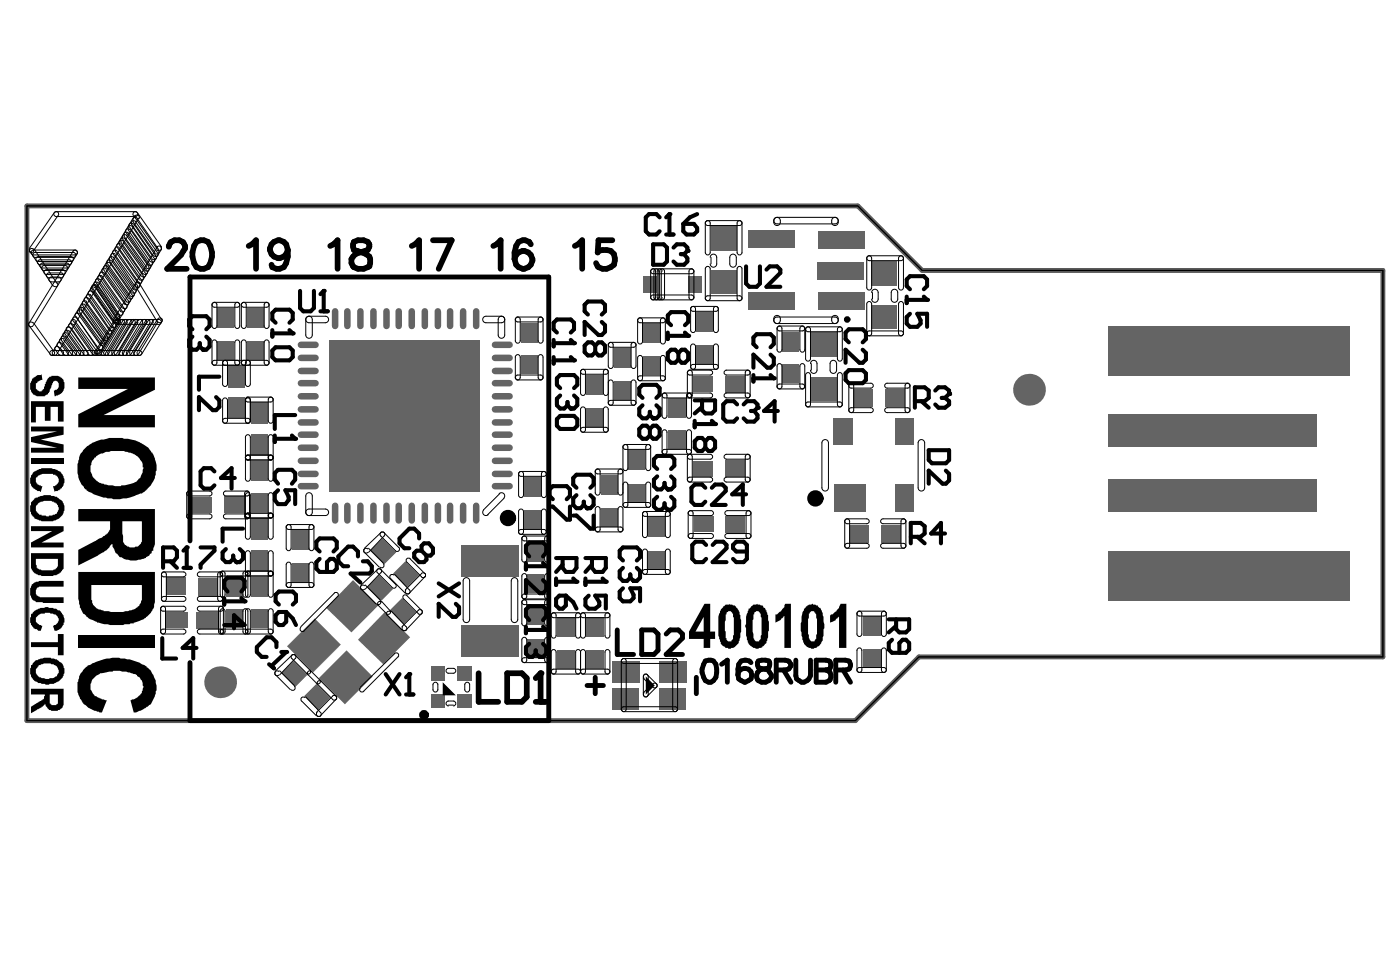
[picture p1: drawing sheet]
<svg xmlns="http://www.w3.org/2000/svg" width="288mm" height="201mm" viewBox="0 0 288 201" stroke-linecap="round" stroke-linejoin="round" font-family="sans-serif">
<path d="M5.5 42.3h170.9l13.2 13.3h94.7v79.5h-95.3l-13.1 13.1h-170.4z" fill="none" stroke="#000" stroke-width=".21"/>
<path d="M5.5 42.3h170.9l13.2 13.3h94.7v79.5h-95.3l-13.1 13.1h-170.4z" fill="none" stroke="#5a5a5a" stroke-width="1"/>
<g fill="#000">
<circle cx="71.4" cy="73.7" r="1.72"/>
<circle cx="79.3" cy="73.7" r="1.72"/>
<circle cx="87.3" cy="73.7" r="1.76"/>
<circle cx="95.1" cy="73.7" r="1.76"/>
<circle cx="71.4" cy="81.6" r="1.72"/>
<circle cx="71.4" cy="97.5" r="1.72"/>
<circle cx="71.4" cy="89.5" r="1.68"/>
<circle cx="79.3" cy="81.6" r="1.72"/>
<circle cx="79.3" cy="97.5" r="1.72"/>
<circle cx="79.3" cy="89.5" r="1.68"/>
<circle cx="87.3" cy="81.6" r="1.76"/>
<circle cx="87.3" cy="97.5" r="1.76"/>
<circle cx="87.3" cy="89.5" r="1.72"/>
<circle cx="95.2" cy="89.5" r="1.72"/>
</g>
<g fill="#646464">
<path d="M40.7 118.8h4.1v3.7h-4.1z" fill-rule="evenodd"/>
<path d="M40.4 125.8h4.4v3.4h-4.4z" fill-rule="evenodd"/>
<path d="M44.8 70.2h3.3v3.9h-3.3z" fill-rule="evenodd"/>
<path d="M51.6 125.3h3.4v3.9h-3.4z" fill-rule="evenodd"/>
<path d="M51.6 118.6h3.4v4h-3.4z" fill-rule="evenodd"/>
<path d="M51.6 106.7h3.4v4.3h-3.4z" fill-rule="evenodd"/>
<path d="M51.6 113.1h3.4v4.2h-3.4z" fill-rule="evenodd"/>
<path d="M51.6 94.7h3.4v4.1h-3.4z" fill-rule="evenodd"/>
<path d="M51.6 82.8h3.4v4.4h-3.4z" fill-rule="evenodd"/>
<path d="M50.8 70.2h3.4v3.9h-3.4z" fill-rule="evenodd"/>
<path d="M82.7 123l2.8 2.8-2.5 2.5-2.9-2.8z" fill-rule="evenodd"/>
<path d="M94.1 136.9h3v3h-3z" fill-rule="evenodd"/>
<path d="M108.5 124.5h3.3v4h-3.3z" fill-rule="evenodd"/>
<path d="M108.5 111.4h3.3v4h-3.3z" fill-rule="evenodd"/>
<path d="M107.8 98.1h3.4v4h-3.4z" fill-rule="evenodd"/>
<path d="M107.1 66.4h3.4v4h-3.4z" fill-rule="evenodd"/>
<path d="M107.1 72.9h3.4v3.9h-3.4z" fill-rule="evenodd"/>
<path d="M120.5 133.7h3.7v3.9h-3.7z" fill-rule="evenodd"/>
<path d="M123.6 97.6h3.3v4h-3.3z" fill-rule="evenodd"/>
<path d="M120.5 83.8h3.4v3.9h-3.4z" fill-rule="evenodd"/>
<path d="M126.2 78.3h3.4v3.9h-3.4z" fill-rule="evenodd"/>
<path d="M126.2 71.6h3.4v4h-3.4z" fill-rule="evenodd"/>
<path d="M135.5 135.9h5.7v4.4h-5.7z" fill-rule="evenodd"/>
<path d="M133.3 106.3h3.3v4.1h-3.3z" fill-rule="evenodd"/>
<path d="M133.3 113.2h3.3v3.9h-3.3z" fill-rule="evenodd"/>
<path d="M137.3 81.8h3.7v4h-3.7z" fill-rule="evenodd"/>
<path d="M132.3 66.5h3.3v4.1h-3.3z" fill-rule="evenodd"/>
<path d="M132.3 56.8h2.7v3.3h-2.7z" fill-rule="evenodd"/>
<path d="M149.2 106.2h4v3.3h-4z" fill-rule="evenodd"/>
<path d="M149 94.6h4.1v3.3h-4.1z" fill-rule="evenodd"/>
<path d="M146.2 55.6h5.2v4.9h-5.2z" fill-rule="evenodd"/>
<path d="M161 68.2h3.3v4h-3.3z" fill-rule="evenodd"/>
<path d="M177.4 133.4h3.7v3.8h-3.7z" fill-rule="evenodd"/>
<path d="M177.4 126.7h3.7v4h-3.7z" fill-rule="evenodd"/>
<path d="M174.7 108h4v3.5h-4z" fill-rule="evenodd"/>
<path d="M175.5 80.1h4.1v3.6h-4.1z" fill-rule="evenodd"/>
<path d="M39.6 102.1h4v3.2h-4z" fill-rule="evenodd"/>
<path d="M44.8 63.3h3.3v4.1h-3.3z" fill-rule="evenodd"/>
<path d="M51.6 101.5h3.4v3.8h-3.4z" fill-rule="evenodd"/>
<path d="M50.8 63.3h3.4v4.1h-3.4z" fill-rule="evenodd"/>
<path d="M51.6 89.2h3.4v4.2h-3.4z" fill-rule="evenodd"/>
</g>
<path d="M68.9 64v3M71.4 64v3M74.1 64v3M68.9 104v3M71.4 104v3M74.1 104v3" fill="none" stroke="#646464" stroke-width="1.3"/>
<path d="M83.3 115.4l2.9 2.9-2.5 2.5-2.9-2.9z" fill-rule="evenodd" fill="#646464"/>
<path d="M79.5 64v3M82 64v3M84.7 64v3M87.4 64v3M79.5 104v3M82 104v3M84.7 104v3M87.4 104v3M92.5 104v3M95.2 104v3M97.9 104v3" fill="none" stroke="#646464" stroke-width="1.3"/>
<path d="M94.1 142.8h3v2.8h-3z" fill-rule="evenodd" fill="#646464"/>
<path d="M92.5 64v3M95.2 64v3M97.9 64v3" fill="none" stroke="#646464" stroke-width="1.3"/>
<g fill="#646464">
<path d="M108.5 131.4h3.3v3.8h-3.3z" fill-rule="evenodd"/>
<path d="M108.5 118.1h3.3v3.9h-3.3z" fill-rule="evenodd"/>
<path d="M107.8 104.8h3.4v3.9h-3.4z" fill-rule="evenodd"/>
<path d="M120.5 127h3.7v4h-3.7z" fill-rule="evenodd"/>
<path d="M123.6 104.5h3.3v3.9h-3.3z" fill-rule="evenodd"/>
<path d="M120.5 77.1h3.4v4h-3.4z" fill-rule="evenodd"/>
<path d="M135.5 141.6h5.5v4.4h-5.5z" fill-rule="evenodd"/>
<path d="M137.3 88.5h3.7v3.9h-3.7z" fill-rule="evenodd"/>
<path d="M132.3 73.2h3.3v3.9h-3.3z" fill-rule="evenodd"/>
<path d="M146.2 46.5h5.2v5.1h-5.2z" fill-rule="evenodd"/>
<path d="M149 77.3h4.1v3.3h-4.1z" fill-rule="evenodd"/>
<path d="M161 74.9h3.3v3.9h-3.3z" fill-rule="evenodd"/>
<path d="M171.5 99.6h6.6v5.7h-6.6z" fill-rule="evenodd"/>
<path d="M171.3 86h4.1v5.6h-4.1z" fill-rule="evenodd"/>
<path d="M60.4 135.9l2.8 2.9-2.5 2.5-2.9-2.9z" fill-rule="evenodd"/>
<path d="M34.2 118.8h4v3.5h-4z" fill-rule="evenodd"/>
<path d="M34.2 125.8h4.4v3.2h-4.4z" fill-rule="evenodd"/>
<path d="M72.6 119.3l5.2 5.2-5.5 5.5-5.2-5z" fill-rule="evenodd"/>
<path d="M46.4 125.3h3.4v3.9h-3.4z" fill-rule="evenodd"/>
<path d="M46.4 118.6h3.4v4h-3.4z" fill-rule="evenodd"/>
<path d="M78.6 110.7l2.9 2.9-2.5 2.5-2.9-2.9z" fill-rule="evenodd"/>
<path d="M60 109h3.4v4.1h-3.4z" fill-rule="evenodd"/>
</g>
<path d="M61.9 78.8h3M61.9 100h3M61.9 97.4h3M61.9 94.7h3M61.9 89.4h3M61.9 86.9h3M61.9 84.2h3M61.9 81.5h3" fill="none" stroke="#646464" stroke-width="1.3"/>
<path d="M46.9 81.6h3.4v4.2h-3.4z" fill-rule="evenodd" fill="#646464"/>
<path d="M61.9 76.3h3M61.9 73.6h3M61.9 70.9h3" fill="none" stroke="#646464" stroke-width="1.3"/>
<g fill="#646464">
<path d="M114.5 133.7h3.7v3.9h-3.7z" fill-rule="evenodd"/>
<path d="M88.7 136.9h2.8v3h-2.8z" fill-rule="evenodd"/>
<path d="M125.9 135.9h5.7v4.4h-5.7z" fill-rule="evenodd"/>
</g>
<path d="M101.8 94.7h3M101.8 97.4h3M101.8 100h3" fill="none" stroke="#646464" stroke-width="1.3"/>
<g fill="#646464">
<path d="M129.3 92.6h3.3v4h-3.3z" fill-rule="evenodd"/>
<path d="M129.3 99.5h3.3v3.8h-3.3z" fill-rule="evenodd"/>
</g>
<path d="M101.8 78.8h3M101.8 70.9h3M101.8 73.6h3M101.8 76.3h3M101.8 81.5h3M101.8 84.2h3M101.8 86.9h3M101.8 89.4h3" fill="none" stroke="#646464" stroke-width="1.3"/>
<g fill="#646464">
<path d="M181.2 107.9h4.1v3.6h-4.1z" fill-rule="evenodd"/>
<path d="M142.7 106.2h4v3.2h-4z" fill-rule="evenodd"/>
<path d="M142.5 94.7h4v3.2h-4z" fill-rule="evenodd"/>
<path d="M182.1 80h4v3.7h-4z" fill-rule="evenodd"/>
<path d="M143.2 70.9h3.3v3.9h-3.3z" fill-rule="evenodd"/>
<path d="M166.8 68.4h5.2v5h-5.2z" fill-rule="evenodd"/>
<path d="M141.5 56.8h2.7v3.3h-2.7z" fill-rule="evenodd"/>
<path d="M179.2 53.8h5.2v5h-5.2z" fill-rule="evenodd"/>
<path d="M168 53.9h9.6v3.6h-9.6z" fill-rule="evenodd"/>
<path d="M78 118.3l2.8 2.8-2.5 2.5-2.9-2.8z" fill-rule="evenodd"/>
<path d="M65.1 140.6l2.8 2.9-2.5 2.5-2.9-2.9z" fill-rule="evenodd"/>
</g>
<circle cx="45.3" cy="140.3" r="3.3" fill="#646464"/>
<path d="M76.8 104v3" fill="none" stroke="#646464" stroke-width="1.3"/>
<g fill="#646464">
<path d="M46.1 102.1h4v3.4h-4z" fill-rule="evenodd"/>
<path d="M60 115.7h3.4v3.9h-3.4z" fill-rule="evenodd"/>
<path d="M64.7 127.2l5.4 5.3-5.7 5.8-5.4-5.4z" fill-rule="evenodd"/>
<path d="M71.3 133.7l5.3 5.4-5.7 5.7-5.3-5.4z" fill-rule="evenodd"/>
</g>
<path d="M76.8 64v3M61.9 92.1h3" fill="none" stroke="#646464" stroke-width="1.3"/>
<g fill="#646464">
<path d="M46.9 75.3h3.4v4.3h-3.4z" fill-rule="evenodd"/>
<path d="M114.5 127h3.7v4h-3.7z" fill-rule="evenodd"/>
</g>
<path d="M90 104v3" fill="none" stroke="#646464" stroke-width="1.3"/>
<g fill="#646464">
<path d="M88.7 142.8h2.8v2.8h-2.8z" fill-rule="evenodd"/>
<path d="M94.9 112.1h11.9v6.5h-11.9z" fill-rule="evenodd"/>
<path d="M94.9 128.5h11.7v6.6h-11.7z" fill-rule="evenodd"/>
<path d="M125.9 141.6h5.5v4.4h-5.5z" fill-rule="evenodd"/>
</g>
<path d="M90 64v3M101.8 92.1h3" fill="none" stroke="#646464" stroke-width="1.3"/>
<g fill="#646464">
<path d="M184.1 99.6h3.8v5.7h-3.8z" fill-rule="evenodd"/>
<path d="M179.2 62.7h5.2v4.8h-5.2z" fill-rule="evenodd"/>
<path d="M153.9 60h9.6v3.7h-9.6z" fill-rule="evenodd"/>
<path d="M153.9 47.4h9.6v3.7h-9.6z" fill-rule="evenodd"/>
<path d="M168.2 47.5h9.5v3.6h-9.5z" fill-rule="evenodd"/>
<path d="M168.2 60.1h9.5v3.6h-9.5z" fill-rule="evenodd"/>
<path d="M142.5 77.4h4v3.2h-4z" fill-rule="evenodd"/>
<path d="M143.2 64.2h3.3v4h-3.3z" fill-rule="evenodd"/>
<path d="M166.8 77.4h5.2v4.9h-5.2z" fill-rule="evenodd"/>
<path d="M184.1 86h3.8v5.6h-3.8z" fill-rule="evenodd"/>
<path d="M79.1 125.8l5.2 5.2-5.5 5.6-5.2-5.1z" fill-rule="evenodd"/>
<path d="M227.8 113.4h49.7v10.1h-49.7z" fill-rule="evenodd"/>
<path d="M227.8 98.6h43v6.7h-43z" fill-rule="evenodd"/>
<path d="M227.8 67h49.7v10.1h-49.7z" fill-rule="evenodd"/>
<path d="M227.8 85.2h43v6.7h-43z" fill-rule="evenodd"/>
<path d="M67.7 70.1h31.1v31h-31.1z" fill-rule="evenodd"/>
</g>
<circle cx="211.6" cy="80.1" r="3.3" fill="#646464"/>
<g fill="#000">
<path d="M6.9 77.6l.5-.2v-.1l.3-.2h.7l.2-.2 .1 1.2a2.01 2.01 0 0 0-1.3 .9v.1a.75 .75 0 0 0 .3 1 .54 .54 0 0 0 .5 .4 .54 .54 0 0 0 .5-.4l.4-.1v-.5h.1v-.5h.2a2.03 2.03 0 0 1 3-1.6v.2l.3 .2a.53 .53 0 0 1 .4 .7 2.02 2.02 0 0 1-1.5 2.8l-.4 .2-.1-1.2 .5-.2a1.19 1.19 0 0 0 .3-1.6h-.2a.47 .47 0 0 0-.5-.2 .47 .47 0 0 0-.3 .5h-.2l-.1 .8-.4 .5a1.74 1.74 0 0 1-2.2 1.4h-.1a2.3 2.3 0 0 1-1.5-1l-.2-.9a1.55 1.55 0 0 1 .3-1.3zM16.1 77.6h15.8v2.5l-10.6 5.2h10.6v2.6h-15.8v-2.7l10.2-5.2h-10.2zM6.4 82.5h6.7v4.2h-1.2v-3h-1.5v2.8h-1.2v-2.8h-1.8v3.2h-1zM6.4 87.7h6.7v1.7l-4.7 1 4.7 1v1.7h-6.7v-1h5.3l-5.3-1.2v-1l5.3-1.2h-5.3zM6.4 94.2h6.7v1.2h-6.7zM7 96.9h.2a4.9 4.9 0 0 1 4-.5l.5 .2a2.57 2.57 0 0 1 1.2 3.5l-.5 .4-.2 .3h-.3v.2h-.5l-.2 .1-.3-1.1h.2a1.25 1.25 0 0 0 .9-1 1.25 1.25 0 0 0-.4-1.2 4.8 4.8 0 0 0-3.4-.2l-.7 .5a1.43 1.43 0 0 0 0 1.4l.5 .3h.4v.2h.3l-.3 1.1-.9-.3a2.17 2.17 0 0 1-1.3-2.2v-.3l.2-.2a.53 .53 0 0 1 .3-.7zM6.4 108.2h6.7v1l-4.5 2.3h4.5v1.1h-6.7v-1.1l4.3-2.3h-4.3zM6.5 120.1l.9-.5h.5l.1-.2h5.1v1.2h-4.2a1.15 1.15 0 0 0-1.3 .3 1.15 1.15 0 0 0-.2 1.2 1.35 1.35 0 0 0 1.3 .7h4.4v1.2h-4.2l-.2-.2h-.3a1.24 1.24 0 0 1-1.4-.3l-.3-.2a3.1 3.1 0 0 1-.2-3.2zM6.4 132h5.5v-1.6h1.2v4.3h-1.2v-1.7h-5.5zM7.2 125.5a5.9 5.9 0 0 1 3.7-.5l.2 .2a.64 .64 0 0 1 .8 .3 .9 .9 0 0 1 .8 .7l.2 .3h.2v.3a1.36 1.36 0 0 1 0 1.4v.3h-.2l-.2 .5-1 .7h-.5l-.3-1h.2v-.2a1.01 1.01 0 0 0 .8-1.5l-.2-.3a.53 .53 0 0 0-.6-.4l-.2-.1h-.5a1.35 1.35 0 0 0-1.3 0 1.46 1.46 0 0 0-1.7 1 1.13 1.13 0 0 0 1 1.3l.3 .2-.3 1h-.2a.53 .53 0 0 1-.7-.3h-.3a2.37 2.37 0 0 1-1-2.4l.2-.2v-.5l.3-.1zM16.1 130.7h15.8v2.5h-15.8zM161.5 124.1h1.1v9.1h-1.3v-6.5l-.7 .5a.9 .9 0 0 1-.8 .6l-.4 .2v-1.7a.69 .69 0 0 0 .9-.5l.5-.3 .5-.7z"/>
<path d="M172.9 124.1h1.1v9.1h-1.5v-6.5v.1l-.5 .4a.9 .9 0 0 1-.8 .6l-.5 .2v-1.5h.1v-.2a.69 .69 0 0 0 .9-.5 3.2 3.2 0 0 0 1.2-1.7zM17.9 136.9a13.4 13.4 0 0 1 6.6-1.7l.3 .2a8.5 8.5 0 0 1 6.2 2.5l.2 .4a6 6 0 0 1 1 3.1v.6l-.2 .1a4.9 4.9 0 0 1-1 2.7l-2.2 1.4-.8 .3h-.5l-.7-2.5 .4-.2a3.8 3.8 0 0 0 2-1.3l.3-1.2-.2-.4a2.4 2.4 0 0 0-1.1-2v-.1a11.8 11.8 0 0 0-5.7-.7 4.7 4.7 0 0 0-3.2 1.3l-.4 .4-.1 .5a2.36 2.36 0 0 0 .6 2.7v.1h.4l1.2 .7 1 .2-1 2.5h-.5l-.2-.2a4.5 4.5 0 0 1-3.2-1.8h-.2v-.2a4.5 4.5 0 0 1-.6-4.9v-.3l.3-.7 1.2-1.3h.1zM91 140.3l2.7 2.7h-2.7zM132.8 139.1l1.8 1.8-1.8 1.9z"/>
<path d="M17.9 91.7a8.8 8.8 0 0 1 4.1-1.5l.5-.2h2.6l.4 .2a6.9 6.9 0 0 1 5.5 2.5l.5 .7a5.5 5.5 0 0 1 .4 4.5 5.3 5.3 0 0 1-2.6 3.4l-.1 .2h-.4a10.5 10.5 0 0 1-5.2 1.1l-.6-.1a9.3 9.3 0 0 1-5.7-2.2 6.7 6.7 0 0 1-1.2-5.6l.2-.3a1.92 1.92 0 0 1 .6-1.5zM19.8 93.7v.2a3.1 3.1 0 0 0 .5 5.2l.2 .2 1.8 .5h.8l.5 .2h1.2l.2-.2h.3a5.2 5.2 0 0 0 3-1 4.8 4.8 0 0 0 1.2-2.7h-.2v-.2a3.1 3.1 0 0 0-1.1-2.2h-.2v-.1a8.5 8.5 0 0 0-4.9-.9l-1.3 .2z"/>
<path d="M7 102.5a7.5 7.5 0 0 1 3.4-.7l.2 .2a1.96 1.96 0 0 1 1.6 .6 1.96 1.96 0 0 1 1 2.2 2.96 2.96 0 0 1-3.1 2.4h-1.5l-1.4-.5-.3-.5-.4-.2a3.2 3.2 0 0 1 0-2.9zM8 103.3l-.3 .5h-.2a1.77 1.77 0 0 0 0 1.5h.2l.3 .5h.6v.2h.8l.2 .2 .8-.2a1.93 1.93 0 0 0 1.5-.8l.2-.4v-.5l-.2-.1a.84 .84 0 0 0-.8-.9v-.2h-.4l-.1-.1h-1.5z"/>
<path d="M6.4 113.7h6.7v2.4a1.02 1.02 0 0 1-.5 1.3l-.4 .5a6.3 6.3 0 0 1-4.2 .4 1.98 1.98 0 0 1-1.6-2.2zM7.4 114.9a1.52 1.52 0 0 0 .1 1.4v.5a4.6 4.6 0 0 0 3.2 .5l.7-.2v-.2a1.02 1.02 0 0 0 .5-1.3v-.7z"/>
<path d="M16.1 104.7h15.8v6.2a3.2 3.2 0 0 1-.4 2v.3l-.3 .2v.3l-.4 .2-.1 .3a5.3 5.3 0 0 1-2.7 1h-.5a4.8 4.8 0 0 1-3.2-1l-.2-.3-.3-.2-.7-1.3v-.5l-.5 .3a2.52 2.52 0 0 1-1.5 1.4l-1 .6-4 2.1v-3.2l3.7-1.9v-.2a4.4 4.4 0 0 0 2-1.1l.3-.2 .2-.3a1.73 1.73 0 0 0 .3-1.5v-.7h-6.5zM25.1 107.2v2.5l.2 .8a1.25 1.25 0 0 0 .4 1.4v.2h.1a2.03 2.03 0 0 0 1.7 .5l.3-.2a1.14 1.14 0 0 0 1.2-.9l.2-.1v-4.2z"/>
<path d="M16.1 117.6h15.8v5a5.1 5.1 0 0 1-.5 2.9l-.9 1a5.8 5.8 0 0 1-2.8 1.5h-.2v.2l-1.2 .1a15.7 15.7 0 0 1-6.3-.3v-.2l-1.4-.5a4.3 4.3 0 0 1-2.3-3.7l-.2-.5zM18.8 120.3v2a2.97 2.97 0 0 0 1.5 3l.7 .2a12.1 12.1 0 0 0 6.8-.3l.9-.7 .3-.7v-.3h.2v-3.2z"/>
<path d="M7.4 135.7h.3a4.3 4.3 0 0 1 3.7-.1h.3v.1a2.02 2.02 0 0 1 1.4 1.4 2.17 2.17 0 0 1-.2 2v.2l-.8 .8-1 .5h-.9l-.1 .2h-.7l-.3-.2a3.2 3.2 0 0 1-2.7-1.5v-.3a2.19 2.19 0 0 1 0-1.7v-.4h.1zM8 136.7l-.1 .4a1.17 1.17 0 0 0 .1 2v.2l.9 .1a1.76 1.76 0 0 0 1.5 0 .95 .95 0 0 0 1-.3l.3-.2v-.1a.96 .96 0 0 0 .2-1.4 .87 .87 0 0 0-.8-.7v-.1h-.5l-.2-.2h-1.3l-.7 .2v.1z"/>
<path d="M144.9 124.1h1.1v5.8h1v1.5h-1v1.8h-1.3v-1.8h-3v-1.5zM144.7 126.8l-1.7 3.1h1.7z"/>
<path d="M148.7 124.6h.2a.75 .75 0 0 1 1-.3l.2-.2v.2h.1a1.31 1.31 0 0 1 1.2 .7h.2l.1 .3a3 3 0 0 1 .5 1.9l.2 .3v2.4l-.3 1.5a2.29 2.29 0 0 1-2.4 2v-.2h-.1a.53 .53 0 0 1-.7-.3l-.4-.2a.53 .53 0 0 1-.3-.7 6.8 6.8 0 0 1-.5-3.8 3.9 3.9 0 0 1 .8-3.2zM149.7 125.7v.1l-.3 .2v.3h-.2v1.2l-.2 .3v1.9l.2 .2v.8a1.32 1.32 0 0 0 .7 1.2h.3a.91 .91 0 0 0 .5-1.2l.2-.2v-3.5l-.2-.2v-.3a.86 .86 0 0 0-1-.8z"/>
<path d="M154.4 124.6h.2a.64 .64 0 0 1 .8-.3l.4-.2v.2h.1a1.31 1.31 0 0 1 1.2 .7h.2l.1 .5h.2l.2 .8 .1 .2 .2 3.2-.2 .2v1.1l-.3 1.2-1.2 1a2.09 2.09 0 0 1-2.7-1.5 4 4 0 0 1-.3-2.5l-.2-.4 .2-.6a3.9 3.9 0 0 1 .5-2.7v-.3l.5-.4zM155.4 125.7v.1l-.3 .2-.2 .7a15.4 15.4 0 0 0 0 4.5l.2 .3a.95 .95 0 0 0 1 .4v-.2a.96 .96 0 0 0 .3-1l.2-.2v-3.5l-.2-.2v-.3a.86 .86 0 0 0-1-.8z"/>
<path d="M166 124.5l.8-.2 .2-.2 .3 .2a1.31 1.31 0 0 1 1.2 .7h.2l.1 .5h.2l.3 1.3 .2 2.4-.2 .2v1.3l-.1 .3a1.1 1.1 0 0 1-.4 1.2v.2l-.6 .5a.53 .53 0 0 1-.7 .3 .84 .84 0 0 1-1 0 1.88 1.88 0 0 1-1.4-1.5 7.7 7.7 0 0 1-.3-4.4l.2-1.3 .3-.5v-.3h.2zM166.8 125.7l-.1 .1a1.1 1.1 0 0 0-.4 1.2l-.2 .8a10.4 10.4 0 0 0 .4 3.7 .95 .95 0 0 0 1 .4v-.2a1.1 1.1 0 0 0 .3-1.2l.2-.1v-.9a9.1 9.1 0 0 0-.3-3.5h-.2l-.2-.3z"/>
<path d="M6.4 141.6h6.7v2.9a1.36 1.36 0 0 1-.7 1.3l-.2 .2h-.3v.2h-1.3l-.2-.2h-.3v-.2h-.2l-.5-.7-.2-.5-.1 .4-.5 .3v.2l-2.2 1.2v-1.4l1.5-.8v-.2l.8-.3v-.2l.4-.2v-.5h.1v-.3h-2.8zM10.2 142.8v1a.75 .75 0 0 0 .4 1v.2h.1a.9 .9 0 0 0 1.2-.5v-1.7z"/>
<circle cx="66.6" cy="59.8" r=".42"/>
<circle cx="137.6" cy="44" r=".42"/>
<circle cx="141.3" cy="51.6" r=".42"/>
<circle cx="41.7" cy="71.9" r=".42"/>
<circle cx="60.2" cy="68.5" r=".42"/>
<circle cx="118" cy="70.6" r=".42"/>
<circle cx="118" cy="74.1" r=".42"/>
<circle cx="141.5" cy="69" r=".42"/>
<circle cx="159.1" cy="77.8" r=".42"/>
<circle cx="190.6" cy="61.7" r=".42"/>
<circle cx="60.7" cy="90.2" r=".42"/>
<circle cx="117.4" cy="84" r=".42"/>
<circle cx="134.3" cy="86" r=".42"/>
<circle cx="147" cy="87.2" r=".42"/>
<circle cx="155.8" cy="83.8" r=".42"/>
<circle cx="195.2" cy="81" r=".42"/>
<circle cx="38.4" cy="112.6" r=".42"/>
<circle cx="48.6" cy="115.6" r=".42"/>
<circle cx="112.3" cy="116.4" r=".42"/>
<circle cx="118.5" cy="119.6" r=".42"/>
<circle cx="120.7" cy="104.5" r=".42"/>
<circle cx="124.6" cy="119.6" r=".42"/>
<circle cx="130.3" cy="119.4" r=".42"/>
<circle cx="137.3" cy="100.6" r=".42"/>
<circle cx="137.3" cy="104.8" r=".42"/>
<circle cx="50.3" cy="123.6" r=".42"/>
<circle cx="58.8" cy="134.1" r=".42"/>
<circle cx="84.2" cy="138.6" r=".42"/>
<circle cx="111" cy="135.1" r=".42"/>
<circle cx="111.2" cy="138.4" r=".59"/>
<circle cx="112.3" cy="129.5" r=".42"/>
</g>
<g fill="none" stroke="#000" stroke-width=".21">
<path d="M6.1 51.1a.5 .5 0 0 0 .2 .7 .5 .5 0 0 0 .7-.1M6.2 51.7l4.7 7.1M6.6 51.5l8.8-.1a.5 .5 0 0 1 .5 .5 .5 .5 0 0 1-.5 .5h-8.5a.5 .5 0 0 1-.5-.4 .5 .5 0 0 1 .2-.5zM7 51.3a.5 .5 0 0 0-.7-.1 .5 .5 0 0 0-.2 .7M7 52l8.1-.1a.5 .5 0 0 1 .5 .5 .5 .5 0 0 1-.5 .5h-7.9a.5 .5 0 0 1-.5-.4 .5 .5 0 0 1 .3-.5zM7 51.2l4.7 7.1M7.6 52.8h7a.5 .5 0 0 1 .5 .5 .5 .5 0 0 1-.5 .5h-6.7a.5 .5 0 0 1-.5-.4 .5 .5 0 0 1 .2-.6zM8 53.5l6.3-.1a.5 .5 0 0 1 .5 .5 .5 .5 0 0 1-.5 .5h-6.1a.5 .5 0 0 1-.5-.3 .5 .5 0 0 1 .3-.6zM8.5 54.2l5.2-.1a.5 .5 0 0 1 .6 .5 .5 .5 0 0 1-.6 .5h-5a.5 .5 0 0 1-.5-.4 .5 .5 0 0 1 .3-.5zM8.8 54.7l4.6-.1a.5 .5 0 0 1 .5 .5 .5 .5 0 0 1-.5 .5h-4.3a.5 .5 0 0 1-.5-.4 .5 .5 0 0 1 .2-.5zM9.3 55.5l3.6-.1a.5 .5 0 0 1 .5 .5 .5 .5 0 0 1-.5 .5h-3.3a.5 .5 0 0 1-.5-.3 .5 .5 0 0 1 .2-.6zM9.8 56.2l2.8-.1a.5 .5 0 0 1 .5 .5 .5 .5 0 0 1-.5 .5h-2.5a.5 .5 0 0 1-.5-.4 .5 .5 0 0 1 .2-.5z"/>
<path d="M10.3 57h1.8a.5 .5 0 0 1 .5 .5 .5 .5 0 0 1-.5 .5h-1.5a.5 .5 0 0 1-.5-.4 .5 .5 0 0 1 .2-.6zM11.1 43.9l-5.1 7.2M11.2 43.7a.5 .5 0 0 1 .7-.1 .5 .5 0 0 1 .1 .7M11.3 43.6l16.5-.1a.5 .5 0 0 1 .5 .5 .5 .5 0 0 1-.5 .5h-16.2a.5 .5 0 0 1-.5-.3 .5 .5 0 0 1 .2-.6zM11.8 58.2a.5 .5 0 0 1-.1 .7 .5 .5 0 0 1-.7-.1M11.9 44.4l-5 7.2M15 51.7a.5 .5 0 0 1 .7-.2 .5 .5 0 0 1 .2 .7M15.1 51.6l-9.1 14.8M15.9 52.1l-9 14.8M18.8 59.8l4.7 6.7M18.9 59.5l4.6 6.5M19.1 59.3l4.5 6.4"/>
<path d="M19.1 60l4.5 6.5M19.4 58.6l4.4 6.8M19.5 59.2a.5 .5 0 0 0-.7-.1 .5 .5 0 0 0-.1 .7M19.6 59.1l4.7 6.8M19.7 58.9a.5 .5 0 0 0-.7-.2 .5 .5 0 0 0-.1 .7M19.8 58.8l4.5 6.7M19.8 58.1l4.5 6.6M19.9 58.7a.5 .5 0 0 0-.7-.1 .5 .5 0 0 0-.2 .7M20 58.6l4.5 6.6M20.1 57.5l4.7 6.5M20.2 58.2a.5 .5 0 0 0-.7-.2 .5 .5 0 0 0-.1 .7M20.3 58.1l4.3 6.7"/>
<path d="M20.5 57.5a.5 .5 0 0 0-.7-.1 .5 .5 0 0 0-.1 .7M20.6 56.8l4.5 6.5M20.6 57.5l4.5 6.5M21 56.8l4.5 6.5M21 55.9l4.7 6.6M21 56.8a.5 .5 0 0 0-.7-.1 .5 .5 0 0 0-.1 .7M21.3 55.4l4.7 6.6M21.4 56.2a.5 .5 0 0 0-.7-.2 .5 .5 0 0 0-.2 .7M21.5 56.1l4.5 6.6M21.8 55.4l4.7 6.6M21.8 54.8l4.5 6.4M21.9 55.3a.5 .5 0 0 0-.7-.1 .5 .5 0 0 0-.2 .7"/>
<path d="M22.1 54.8l4.7 6.5M22.1 54.3l4.6 6.3M22.2 54.8a.5 .5 0 0 0-.7-.1 .5 .5 0 0 0-.1 .7M22.5 53.6l4.5 6.4M22.6 54.1l4.6 6.5M22.7 54.1a.5 .5 0 0 0-.7-.1 .5 .5 0 0 0-.1 .7M22.8 52.9l4.7 6.6M22.9 53.6a.5 .5 0 0 0-.7-.1 .5 .5 0 0 0-.1 .7M23 53.6l4.5 6.5M23.3 52.3l4.5 6.7M23.3 52.9l4.5 6.6M23.4 53a.5 .5 0 0 0-.7-.2 .5 .5 0 0 0-.1 .7"/>
<path d="M23.6 51.6l4.7 6.5M23.6 52.4l4.7 6.4M23.7 52.3a.5 .5 0 0 0-.7-.1 .5 .5 0 0 0-.1 .7M24.1 51.6a.5 .5 0 0 0-.7-.1 .5 .5 0 0 0-.2 .7M24.1 51.7l4.6 6.6 4.5 7.4M24.1 50.9l4.6 6.6M24.5 51.1l4.5 6.4M24.5 50.2l4.5 6.6M24.6 51a.5 .5 0 0 0-.7-.2 .5 .5 0 0 0-.2 .7M24.8 49.7l4.5 6.6M24.9 50.3a.5 .5 0 0 0-.7-.1 .5 .5 0 0 0-.1 .7M25 50.4l4.5 6.4"/>
<path d="M25.1 49.1l4.7 6.5M25.3 49.7l4.5 6.4M25.4 49.6a.5 .5 0 0 0-.7-.1 .5 .5 0 0 0-.1 .7M25.5 48.6l4.7 6.3M25.7 49.1l4.5 6.5M25.7 49.1a.5 .5 0 0 0-.7-.1 .5 .5 0 0 0-.1 .7M26 48.4l4.7 6.5M26 47.9l4.5 6.5M26.1 48.4a.5 .5 0 0 0-.7-.1 .5 .5 0 0 0-.2 .7M26.3 47.9l4.5 6.5M26.3 47.2l4.5 6.6M26.4 47.9a.5 .5 0 0 0-.7-.1 .5 .5 0 0 0-.1 .7"/>
<path d="M26.7 46.7l4.5 6.4M26.7 47.3a.5 .5 0 0 0-.7-.2 .5 .5 0 0 0-.1 .7M26.8 47.2l4.6 6.6M27 46l4.5 6.6M27.2 46.5l4.5 6.6M27.2 46.6a.5 .5 0 0 0-.7-.1 .5 .5 0 0 0-.1 .7M27.3 45.5l4.6 6.4M27.4 46.1a.5 .5 0 0 0-.7-.1 .5 .5 0 0 0-.1 .7M27.5 46l4.5 6.6M27.5 44.4l4.9 6.8M27.7 44.4l-16.8 27.8M27.7 44.4a.5 .5 0 0 1 .7-.1 .5 .5 0 0 1 .2 .7"/>
<path d="M27.8 45.5l4.6 6.4M27.8 58.8l4.6 7.4M27.9 45.6a.5 .5 0 0 0-.7-.1 .5 .5 0 0 0-.1 .7M27.9 59.5a.5 .5 0 0 1-.1 .7 .5 .5 0 0 1-.7-.1M28.2 44.9l4.5 6.5M28.2 58.8a.5 .5 0 0 1-.1 .7 .5 .5 0 0 1-.7-.1M28.2 43.7a.5 .5 0 0 0-.7-.1 .5 .5 0 0 0-.1 .7M28.2 44.9a.5 .5 0 0 0-.7-.1 .5 .5 0 0 0-.1 .7M28.3 43.9l4.9 6.8M28.5 44.9l-16.8 27.8M28.7 58.3a.5 .5 0 0 1-.1 .7 .5 .5 0 0 1-.7-.1M28.8 58.2a.5 .5 0 0 0-.7-.2 .5 .5 0 0 0-.2 .7"/>
<path d="M29.1 57.5a.5 .5 0 0 1-.1 .7 .5 .5 0 0 1-.7-.1M29.4 56.8a.5 .5 0 0 1-.1 .7 .5 .5 0 0 1-.7-.1M29.9 56.2a.5 .5 0 0 1-.1 .7 .5 .5 0 0 1-.7-.2M30.3 55.7a.5 .5 0 0 1-.2 .7 .5 .5 0 0 1-.7-.2M30.6 55a.5 .5 0 0 1-.1 .7 .5 .5 0 0 1-.7-.1M30.9 54.5a.5 .5 0 0 1-.1 .7 .5 .5 0 0 1-.7-.1M31.3 53.8a.5 .5 0 0 1-.2 .7 .5 .5 0 0 1-.7-.1M31.8 53.1a.5 .5 0 0 1-.2 .7 .5 .5 0 0 1-.7-.1M32.1 52.6a.5 .5 0 0 1-.1 .7 .5 .5 0 0 1-.7-.1M32.3 50.8a.5 .5 0 0 1 .7-.2 .5 .5 0 0 1 .1 .7M32.4 50.7l-8.9 14.8M32.4 52a.5 .5 0 0 1-.1 .7 .5 .5 0 0 1-.7-.2"/>
<path d="M32.6 51.5a.5 .5 0 0 1-.1 .7 .5 .5 0 0 1-.7-.2M33.1 50.8a.5 .5 0 0 1-.1 .7 .5 .5 0 0 1-.7-.1M33.2 51.2l-8.9 14.8M134 55.3h8.2a.5 .5 0 0 1 .5 .5 .5 .5 0 0 1-.5 .5h-7.9a.5 .5 0 0 1-.5-.4 .5 .5 0 0 1 .2-.6zM134 55.3a.5 .5 0 0 1 .8 .5v5.4a.5 .5 0 0 1-.5 .5 .5 .5 0 0 1-.5-.5v-5.4zM134.7 55.3a.5 .5 0 0 1 .8 .5v5.4a.5 .5 0 0 1-.5 .5 .5 .5 0 0 1-.5-.5v-5.4zM135.9 55.3a.5 .5 0 0 1 .7 .5v5.4a.5 .5 0 0 1-.5 .5 .5 .5 0 0 1-.5-.5v-5.4zM136 55.8v5.4M136.1 55.8a.5 .5 0 0 0-.5-.5 .5 .5 0 0 0-.5 .5v5.4a.5 .5 0 0 0 .5 .5 .5 .5 0 0 0 .5-.5M141.9 55.3a.5 .5 0 0 1 .8 .5v5.4a.5 .5 0 0 1-.5 .5 .5 .5 0 0 1-.5-.5v-5.4zM145.3 54.8a.5 .5 0 0 1 .7 .5v6a.5 .5 0 0 1-.5 .5 .5 .5 0 0 1-.5-.5v-6zM145.3 45.4h6.8a.5 .5 0 0 1 .5 .5 .5 .5 0 0 1-.5 .5h-6.6a.5 .5 0 0 1-.5-.4 .5 .5 0 0 1 .3-.6z"/>
<path d="M145.3 45.4a.5 .5 0 0 1 .7 .5v6a.5 .5 0 0 1-.5 .5 .5 .5 0 0 1-.5-.5v-6zM146 52.9a.67 .67 0 0 1 .7-.6 .67 .67 0 0 1 .7 .6v1.4a.67 .67 0 0 1-.7 .6 .67 .67 0 0 1-.7-.6M146.2 52.9v1.4M150.3 52.4a.67 .67 0 0 1 .7-.1 .67 .67 0 0 1 .4 .6v1.4a.67 .67 0 0 1-.7 .6 .67 .67 0 0 1-.6-.6v-1.4zM151.8 54.8a.5 .5 0 0 1 .8 .5v6a.5 .5 0 0 1-.5 .5 .5 .5 0 0 1-.5-.5v-6zM151.8 45.4a.5 .5 0 0 1 .8 .5v6a.5 .5 0 0 1-.5 .5 .5 .5 0 0 1-.5-.5v-6zM159.3 44.9a.81 .81 0 0 1 1.2 .4 .81 .81 0 0 1-.7 1.1 .87 .87 0 0 1-.7-.6 .87 .87 0 0 1 .2-.9zM159.3 44.9l.5-.2h11.9a.67 .67 0 0 1 .7 .7 .67 .67 0 0 1-.7 .6h-11.9a.67 .67 0 0 1-.6-.4 .67 .67 0 0 1 .1-.7zM171.2 44.9a.81 .81 0 0 1 1.2 .4 .81 .81 0 0 1-.7 1.1 .87 .87 0 0 1-.7-.6 .87 .87 0 0 1 .2-.9zM178.5 52.7a.5 .5 0 0 1 .7 .4v6a.5 .5 0 0 1-.5 .5 .5 .5 0 0 1-.5-.5v-6zM178.5 52.7l6.8-.1a.5 .5 0 0 1 .5 .5 .5 .5 0 0 1-.5 .5h-6.6a.5 .5 0 0 1-.5-.4 .5 .5 0 0 1 .3-.5zM183.4 59.7a.67 .67 0 0 1 .8-.2 .67 .67 0 0 1 .4 .6v1.4a.67 .67 0 0 1-.7 .7 .67 .67 0 0 1-.6-.7v-1.4z"/>
<path d="M185 52.7a.5 .5 0 0 1 .8 .4v6a.5 .5 0 0 1-.5 .5 .5 .5 0 0 1-.5-.5v-6zM5.9 66.4a.5 .5 0 0 0 .2 .7 .5 .5 0 0 0 .7-.1M6 67l4.4 5.9M6.8 66.4a.5 .5 0 0 0-.7-.1 .5 .5 0 0 0-.1 .7M6.9 66.4l4.2 5.8M10.5 72.1h18.2a.5 .5 0 0 1 .5 .5 .5 .5 0 0 1-.5 .5h-18a.5 .5 0 0 1-.5-.4 .5 .5 0 0 1 .3-.6zM10.8 72.3a.5 .5 0 0 0 .2 .7 .5 .5 0 0 0 .7-.2M11.1 72.3a.5 .5 0 0 1-.1 .7 .5 .5 0 0 1-.7-.1M11.4 71.9l.7 1M11.9 71.2l1.2 1.7M12.1 71.4a.5 .5 0 0 0-.7-.1 .5 .5 0 0 0-.1 .7M12.2 71.4l.7 .8"/>
<path d="M12.2 70.4l1.9 2.5M12.6 69.9l2.2 3M12.6 70.6a.5 .5 0 0 0-.7-.1 .5 .5 0 0 0-.1 .7M12.7 70.6l1.2 1.6M13 72.3a.5 .5 0 0 1-.1 .7 .5 .5 0 0 1-.7-.1M13.1 69.9l1.8 2.3M13.1 69.2l2.5 3.7M13.1 69.8a.5 .5 0 0 0-.7-.1 .5 .5 0 0 0-.1 .7M13.4 69.2l2.2 3M13.4 68.7l3 4.2M13.5 69.3a.5 .5 0 0 0-.7-.2 .5 .5 0 0 0-.1 .7M13.7 68l3.6 4.9"/>
<path d="M13.8 68.6a.5 .5 0 0 0-.7-.1 .5 .5 0 0 0-.1 .7M13.9 68.7l2.5 3.5M14 72.3a.5 .5 0 0 1-.1 .7 .5 .5 0 0 1-.7-.1M14.2 68.1a.5 .5 0 0 0-.7-.1 .5 .5 0 0 0-.2 .7M14.3 68l3 4.2M14.3 67.2l4 5.7M14.5 67.4a.5 .5 0 0 0-.7-.1 .5 .5 0 0 0-.1 .7M14.6 67.4l3.3 4.8M14.6 66.5l4.5 6.4M14.8 72.3a.5 .5 0 0 1-.1 .7 .5 .5 0 0 1-.7-.1M15 66.7a.5 .5 0 0 0-.7-.1 .5 .5 0 0 0-.1 .7M15.1 66.7l3.8 5.5"/>
<path d="M15.1 66l4.5 6.6M15.5 65.9a.5 .5 0 0 0-.7-.1 .5 .5 0 0 0-.1 .7M15.6 65l4.5 6.7M15.7 72.3a.5 .5 0 0 1-.1 .7 .5 .5 0 0 1-.7-.1M15.8 65.4l4.7 6.5M15.8 65.4a.5 .5 0 0 0-.7-.1 .5 .5 0 0 0-.1 .7M15.9 64.3l4.7 6.6M16.3 64l4.7 6.4M16.3 64.6a.5 .5 0 0 0-.7-.2 .5 .5 0 0 0-.1 .7M16.4 64.5l4.6 6.6M16.5 72.3a.5 .5 0 0 1-.1 .7 .5 .5 0 0 1-.7-.1M16.6 63.3l4.7 6.6"/>
<path d="M16.8 63.8l4.7 6.6M16.8 63.9a.5 .5 0 0 0-.7-.1 .5 .5 0 0 0-.1 .7M16.9 62.7l4.7 6.5M17.1 63.3l4.5 6.6M17.2 72.3a.5 .5 0 0 1-.1 .7 .5 .5 0 0 1-.7-.1M17.2 63.4a.5 .5 0 0 0-.7-.1 .5 .5 0 0 0-.1 .7M17.4 62.7l4.7 6.5M17.4 62l4.6 6.5M17.5 62.7a.5 .5 0 0 0-.7-.1 .5 .5 0 0 0-.1 .7M17.8 62.2l4.7 6.5M17.8 62a.5 .5 0 0 0-.7-.1 .5 .5 0 0 0-.1 .7M17.9 61.3l4.6 6.6"/>
<path d="M18 72.3a.5 .5 0 0 1-.1 .7 .5 .5 0 0 1-.7-.1M18.2 61.4a.5 .5 0 0 0-.7-.2 .5 .5 0 0 0-.1 .7M18.3 61.3l4.5 6.7M18.3 60.6l4.5 6.6M18.6 60.6l4.7 6.6M18.7 60.7a.5 .5 0 0 0-.7-.1 .5 .5 0 0 0-.1 .7M19 72.3a.5 .5 0 0 1-.1 .7 .5 .5 0 0 1-.7-.1M19 60a.5 .5 0 0 0-.7-.1 .5 .5 0 0 0-.1 .7M19.5 72.3a.5 .5 0 0 0 .2 .7 .5 .5 0 0 0 .7-.2M19.9 72.3a.5 .5 0 0 0 .1 .7 .5 .5 0 0 0 .7-.2M20 72.3a.5 .5 0 0 1-.1 .7 .5 .5 0 0 1-.7-.1M20.4 72a.5 .5 0 0 1-.2 .7 .5 .5 0 0 1-.7-.2"/>
<path d="M20.9 72.3a.5 .5 0 0 0 .1 .7 .5 .5 0 0 0 .7-.2M21 71.1a.5 .5 0 0 1-.1 .7 .5 .5 0 0 1-.7-.1M21.4 72.3a.5 .5 0 0 0 .1 .7 .5 .5 0 0 0 .7-.2M21.4 70.3a.5 .5 0 0 1-.2 .7 .5 .5 0 0 1-.7-.1M21.7 69.9a.5 .5 0 0 1-.1 .7 .5 .5 0 0 1-.7-.1M22 69.3a.5 .5 0 0 1-.1 .7 .5 .5 0 0 1-.7-.2M22.2 72.3a.5 .5 0 0 0 .2 .7 .5 .5 0 0 0 .7-.2M22.4 68.8a.5 .5 0 0 1-.1 .7 .5 .5 0 0 1-.7-.2M22.9 67.9a.5 .5 0 0 1-.1 .7 .5 .5 0 0 1-.7-.1M23 72.3a.5 .5 0 0 0 .2 .7 .5 .5 0 0 0 .7-.2M23.2 67.2a.5 .5 0 0 1-.1 .7 .5 .5 0 0 1-.7-.1M23.4 65.6a.5 .5 0 0 0 .1 .7 .5 .5 0 0 0 .7-.2"/>
<path d="M23.5 65.9l-3.9 6.3M23.5 72.3a.5 .5 0 0 0 .2 .7 .5 .5 0 0 0 .7-.2M23.5 65.9a.5 .5 0 0 1 .7-.1 .5 .5 0 0 1 .2 .7M23.7 66.6a.5 .5 0 0 1-.1 .7 .5 .5 0 0 1-.7-.1M23.8 65.9l-3.8 6.3-4.6-6.2M23.9 65.9a.5 .5 0 0 1 .7-.1 .5 .5 0 0 1 .1 .7M24.1 65.8l8.6-.1a.5 .5 0 0 1 .5 .5 .5 .5 0 0 1-.5 .5h-8.4a.5 .5 0 0 1-.5-.4 .5 .5 0 0 1 .3-.5zM24.2 65.6a.5 .5 0 0 1-.1 .7 .5 .5 0 0 1-.7-.2M24.4 65.9a.5 .5 0 0 1-.1 .7 .5 .5 0 0 1-.7-.1M24.6 65.1a.5 .5 0 0 1-.2 .7 .5 .5 0 0 1-.7-.2M24.6 72.3a.5 .5 0 0 0 .1 .7 .5 .5 0 0 0 .7-.2M24.6 64.7a.5 .5 0 0 1-.2 .7 .5 .5 0 0 1-.7-.1"/>
<path d="M24.6 65.9l-4.1 6.8M24.6 66.4l-3.8 6.3M24.7 65.9a.5 .5 0 0 1 .7-.1 .5 .5 0 0 1 .2 .7M25.2 72.3a.5 .5 0 0 0 .2 .7 .5 .5 0 0 0 .7-.2M25.2 65.9a.5 .5 0 0 1 .7-.1 .5 .5 0 0 1 .2 .7M25.2 64.1a.5 .5 0 0 1-.1 .7 .5 .5 0 0 1-.7-.2M25.3 65.9l-3.8 6.3M25.5 66.4l-3.9 6.3M25.6 63.4a.5 .5 0 0 1-.2 .7 .5 .5 0 0 1-.7-.1M26.1 72.3a.5 .5 0 0 0 .1 .7 .5 .5 0 0 0 .7-.2M26.1 62.7a.5 .5 0 0 1-.2 .7 .5 .5 0 0 1-.7-.1M26.2 65.9l-3.9 6.3"/>
<path d="M26.2 66.4l-3.9 6.3M26.2 65.9a.5 .5 0 0 1 .7-.1 .5 .5 0 0 1 .2 .7M26.4 61.9a.5 .5 0 0 1-.1 .7 .5 .5 0 0 1-.7-.1M26.7 72.3a.5 .5 0 0 0 .2 .7 .5 .5 0 0 0 .7-.2M26.7 61.4a.5 .5 0 0 1-.1 .7 .5 .5 0 0 1-.7-.2M26.9 65.9a.5 .5 0 0 1 .7-.1 .5 .5 0 0 1 .2 .7M27 65.9l-4 6.3M27 66.4l-3.9 6.3M27.2 60.7a.5 .5 0 0 1-.1 .7 .5 .5 0 0 1-.7-.1M27.4 65.9a.5 .5 0 0 1 .7-.1 .5 .5 0 0 1 .2 .7M27.5 65.9l-3.9 6.3M27.6 72.3a.5 .5 0 0 0 .1 .7 .5 .5 0 0 0 .7-.2"/>
<path d="M27.6 60.2a.5 .5 0 0 1-.1 .7 .5 .5 0 0 1-.8-.1M27.8 66.4l-3.8 6.3M28.2 72.3a.5 .5 0 0 0 .2 .7 .5 .5 0 0 0 .7-.2M28.3 65.9l-3.8 6.3M28.3 66.4l-3.8 6.3M28.4 65.9a.5 .5 0 0 1 .7-.1 .5 .5 0 0 1 .2 .7M29.2 65.9l-3.9 6.3M29.2 65.9a.5 .5 0 0 1 .7-.1 .5 .5 0 0 1 .2 .7M29.3 66.4l-4 6.3M29.9 65.9a.5 .5 0 0 1 .7-.1 .5 .5 0 0 1 .2 .7M30 65.9l-3.8 6.3M30 66.4l-3.8 6.3"/>
<path d="M30.5 65.9l-3.8 6.3M30.6 65.9a.5 .5 0 0 1 .7-.1 .5 .5 0 0 1 .1 .7M30.8 66.4l-3.8 6.3M31.4 66.4l-3.9 6.3M31.4 65.9a.5 .5 0 0 1 .7-.1 .5 .5 0 0 1 .2 .7M31.5 65.9l-3.8 6.3M32.4 66.4l-3.9 6.3M32.4 65.7l-4.1 6.5M32.4 65.6a.5 .5 0 0 1 .7-.2 .5 .5 0 0 1 .2 .7M33.2 66.2l-4 6.5M33.3 65.6a.5 .5 0 0 1-.2 .7 .5 .5 0 0 1-.7-.2M43.8 70a.5 .5 0 0 1 .8 .4v4.2a.5 .5 0 0 1-.5 .5 .5 .5 0 0 1-.5-.5v-4.2z"/>
<path d="M43.8 74.2l11-.1a.5 .5 0 0 1 .5 .5 .5 .5 0 0 1-.5 .5h-10.7a.5 .5 0 0 1-.5-.4 .5 .5 0 0 1 .2-.5zM43.8 62.2h5a.5 .5 0 0 1 .5 .5 .5 .5 0 0 1-.5 .5h-4.7a.5 .5 0 0 1-.5-.4 .5 .5 0 0 1 .2-.6zM43.8 62.2a.5 .5 0 0 1 .8 .5v4.3a.5 .5 0 0 1-.5 .5 .5 .5 0 0 1-.5-.5v-4.3zM46 74.2a.5 .5 0 0 1 .8 .4v4.4a.5 .5 0 0 1-.5 .5 .5 .5 0 0 1-.5-.5v-4.4zM46.3 74.1a.5 .5 0 0 0-.5 .5 .5 .5 0 0 0 .5 .5M48.5 70a.5 .5 0 0 1 .8 .4v4.2a.5 .5 0 0 1-.5 .5 .5 .5 0 0 1-.5-.5v-4.2zM48.5 62.2a.5 .5 0 0 1 .8 .5v4.3a.5 .5 0 0 1-.5 .5 .5 .5 0 0 1-.5-.5v-4.3zM48.8 74.1a.5 .5 0 0 1 .5 .5 .5 .5 0 0 1-.5 .5M49.9 70a.5 .5 0 0 1 .7 .4v4.2a.5 .5 0 0 1-.5 .5 .5 .5 0 0 1-.5-.5v-4.2zM49.9 62.2h4.9a.5 .5 0 0 1 .5 .5 .5 .5 0 0 1-.5 .5h-4.7a.5 .5 0 0 1-.5-.4 .5 .5 0 0 1 .3-.6zM49.9 62.2a.5 .5 0 0 1 .7 .5v4.3a.5 .5 0 0 1-.5 .5 .5 .5 0 0 1-.5-.5v-4.3zM50.1 74.1a.5 .5 0 0 0-.5 .5 .5 .5 0 0 0 .5 .5"/>
<path d="M50.7 74.2a.5 .5 0 0 1 .8 .4v4.4a.5 .5 0 0 1-.5 .5 .5 .5 0 0 1-.5-.5v-4.4zM51 74.1a.5 .5 0 0 1 .5 .5 .5 .5 0 0 1-.5 .5M54.6 70a.5 .5 0 0 1 .7 .4v4.2a.5 .5 0 0 1-.5 .5 .5 .5 0 0 1-.5-.5v-4.2zM54.6 62.2a.5 .5 0 0 1 .7 .5v4.3a.5 .5 0 0 1-.5 .5 .5 .5 0 0 1-.5-.5v-4.3zM63.1 65.2l.4-.2h3.4a.67 .67 0 0 1 .7 .7 .67 .67 0 0 1-.7 .7h-3.4a.67 .67 0 0 1-.6-.5 .67 .67 0 0 1 .2-.7zM63.1 65.2a.67 .67 0 0 1 .7-.1 .67 .67 0 0 1 .4 .6v3.2a.67 .67 0 0 1-.7 .7 .67 .67 0 0 1-.6-.7v-3.2zM99.5 65.2l.4-.2h3.2a.67 .67 0 0 1 .7 .7 .67 .67 0 0 1-.7 .7h-3.2a.67 .67 0 0 1-.6-.5 .67 .67 0 0 1 .2-.7zM102.6 65.2a.67 .67 0 0 1 .8-.1 .67 .67 0 0 1 .4 .6v3.2a.67 .67 0 0 1-.7 .7 .67 .67 0 0 1-.7-.7v-3.2zM106.2 65.3a.5 .5 0 0 1 .8 .4v4.4a.5 .5 0 0 1-.5 .5 .5 .5 0 0 1-.5-.5v-4.4zM106.2 65.3l5-.1a.5 .5 0 0 1 .5 .5 .5 .5 0 0 1-.5 .5h-4.7a.5 .5 0 0 1-.5-.4 .5 .5 0 0 1 .2-.5zM106.2 73a.5 .5 0 0 1 .8 .4v4.2a.5 .5 0 0 1-.5 .5 .5 .5 0 0 1-.5-.5v-4.2zM106.2 77.2l5-.1a.5 .5 0 0 1 .5 .5 .5 .5 0 0 1-.5 .5h-4.7a.5 .5 0 0 1-.5-.4 .5 .5 0 0 1 .2-.5z"/>
<path d="M110.9 65.3a.5 .5 0 0 1 .8 .4v4.4a.5 .5 0 0 1-.5 .5 .5 .5 0 0 1-.5-.5v-4.4zM110.9 73a.5 .5 0 0 1 .8 .4v4.2a.5 .5 0 0 1-.5 .5 .5 .5 0 0 1-.5-.5v-4.2zM119.6 76l5-.1a.5 .5 0 0 1 .5 .5 .5 .5 0 0 1-.5 .5h-4.7a.5 .5 0 0 1-.5-.3 .5 .5 0 0 1 .2-.6zM119.6 76a.5 .5 0 0 1 .8 .4v4.4a.5 .5 0 0 1-.5 .5 .5 .5 0 0 1-.5-.5v-4.4zM125.1 78.6a.5 .5 0 0 1 .5-.5 .5 .5 0 0 1 .5 .5v4.2a.5 .5 0 0 1-.5 .5 .5 .5 0 0 1-.5-.5v-6.4a.5 .5 0 0 0-.5-.5 .5 .5 0 0 0-.5 .5v4.4a.5 .5 0 0 0 .5 .5 .5 .5 0 0 0 .5-.5M125.3 70.5a.5 .5 0 0 1 .8 .4v4.4a.5 .5 0 0 1-.5 .5 .5 .5 0 0 1-.5-.5v-4.4zM125.3 70.5l5-.1a.5 .5 0 0 1 .5 .5 .5 .5 0 0 1-.5 .5h-4.7a.5 .5 0 0 1-.5-.4 .5 .5 0 0 1 .2-.5zM130 78.2a.5 .5 0 0 1 .8 .4v4.2a.5 .5 0 0 1-.5 .5 .5 .5 0 0 1-.5-.5v-4.2zM130 70.5a.5 .5 0 0 1 .8 .4v4.4a.5 .5 0 0 1-.5 .5 .5 .5 0 0 1-.5-.5v-4.4zM131.4 65.4a.5 .5 0 0 1 .7 .5v4.3a.5 .5 0 0 1-.5 .5 .5 .5 0 0 1-.5-.5v-4.3zM131.4 65.4h4.9a.5 .5 0 0 1 .5 .5 .5 .5 0 0 1-.5 .5h-4.7a.5 .5 0 0 1-.5-.4 .5 .5 0 0 1 .3-.6zM131.4 73.1a.5 .5 0 0 1 .7 .5v4.2a.5 .5 0 0 1-.5 .5 .5 .5 0 0 1-.5-.5v-4.2z"/>
<path d="M131.4 77.3h4.9a.5 .5 0 0 1 .5 .5 .5 .5 0 0 1-.5 .5h-4.7a.5 .5 0 0 1-.5-.4 .5 .5 0 0 1 .3-.6zM134 60.7l8.2-.1a.5 .5 0 0 1 .5 .6 .5 .5 0 0 1-.5 .5h-7.9a.5 .5 0 0 1-.5-.4 .5 .5 0 0 1 .2-.6zM136.1 65.4a.5 .5 0 0 1 .7 .5v4.3a.5 .5 0 0 1-.5 .5 .5 .5 0 0 1-.5-.5v-4.3zM136.1 73.1a.5 .5 0 0 1 .7 .5v4.2a.5 .5 0 0 1-.5 .5 .5 .5 0 0 1-.5-.5v-4.2zM141.6 76.2a.5 .5 0 0 1 .7 .4v4.7a.5 .5 0 0 1-.5 .5 .5 .5 0 0 1-.5-.5v-4.7zM141.6 76.2l4.4-.1a.5 .5 0 0 1 .5 .5 .5 .5 0 0 1-.5 .5h-4.2a.5 .5 0 0 1-.4-.4 .5 .5 0 0 1 .2-.5zM142.3 70.8a.5 .5 0 0 1 .7 .4v4.2a.5 .5 0 0 1-.5 .5 .5 .5 0 0 1-.5-.5v-4.2zM142.3 63.1a.5 .5 0 0 1 .7 .4v4.4a.5 .5 0 0 1-.5 .5 .5 .5 0 0 1-.5-.5v-4.4zM142.3 75l4.9-.1a.5 .5 0 0 1 .5 .5 .5 .5 0 0 1-.5 .5h-4.7a.5 .5 0 0 1-.5-.3 .5 .5 0 0 1 .3-.6zM142.3 63.1l4.9-.1a.5 .5 0 0 1 .5 .5 .5 .5 0 0 1-.5 .5h-4.7a.5 .5 0 0 1-.5-.4 .5 .5 0 0 1 .3-.5zM145.3 60.9l6.8-.1a.5 .5 0 0 1 .5 .5 .5 .5 0 0 1-.5 .5h-6.6a.5 .5 0 0 1-.5-.3 .5 .5 0 0 1 .3-.6zM147 70.8a.5 .5 0 0 1 .7 .4v4.2a.5 .5 0 0 1-.5 .5 .5 .5 0 0 1-.5-.5v-4.2z"/>
<path d="M147 63.1a.5 .5 0 0 1 .7 .4v4.4a.5 .5 0 0 1-.5 .5 .5 .5 0 0 1-.5-.5v-4.4zM149.1 76.2l4.6-.1a.5 .5 0 0 1 .5 .5 .5 .5 0 0 1-.5 .5h-4.3a.5 .5 0 0 1-.5-.4 .5 .5 0 0 1 .2-.5zM153.5 76.2a.5 .5 0 0 1 .7 .4v4.7a.5 .5 0 0 1-.5 .5 .5 .5 0 0 1-.5-.5v-4.7zM159.3 65a.81 .81 0 0 1 1.2 .5 .81 .81 0 0 1-.7 1 .87 .87 0 0 1-.7-.6 .87 .87 0 0 1 .2-.9zM159.3 65.4l.5-.2h11.9a.67 .67 0 0 1 .7 .7 .67 .67 0 0 1-.7 .6h-11.9a.67 .67 0 0 1-.6-.4 .67 .67 0 0 1 .1-.7zM160 79h5a.5 .5 0 0 1 .5 .5 .5 .5 0 0 1-.5 .5h-4.7a.5 .5 0 0 1-.5-.4 .5 .5 0 0 1 .2-.6zM160 67.1a.5 .5 0 0 1 .8 .4v4.4a.5 .5 0 0 1-.5 .5 .5 .5 0 0 1-.5-.5v-4.4zM160 67.1l5-.1a.5 .5 0 0 1 .5 .5 .5 .5 0 0 1-.5 .5h-4.7a.5 .5 0 0 1-.5-.3 .5 .5 0 0 1 .2-.6zM160 74.8a.5 .5 0 0 1 .8 .5v4.2a.5 .5 0 0 1-.5 .5 .5 .5 0 0 1-.5-.5v-4.2zM164.7 67.1a.5 .5 0 0 1 .8 .4v4.4a.5 .5 0 0 1-.5 .5 .5 .5 0 0 1-.5-.5v-4.4zM164.7 74.8a.5 .5 0 0 1 .8 .5v4.2a.5 .5 0 0 1-.5 .5 .5 .5 0 0 1-.5-.5v-4.2zM165.9 67.3a.5 .5 0 0 1 .8 .4v6.1a.5 .5 0 0 1-.6 .5 .5 .5 0 0 1-.5-.5v-6.1z"/>
<path d="M165.9 76.7a.5 .5 0 0 1 .8 .4v6.1a.5 .5 0 0 1-.6 .5 .5 .5 0 0 1-.5-.5v-6.1zM165.9 67.3l6.8-.1a.5 .5 0 0 1 .5 .5 .5 .5 0 0 1-.5 .5h-6.6a.5 .5 0 0 1-.4-.4 .5 .5 0 0 1 .2-.5zM166.7 74.8a.67 .67 0 0 1 .6-.7 .67 .67 0 0 1 .7 .7v1.3a.67 .67 0 0 1-.7 .7 .67 .67 0 0 1-.6-.7M166.8 74.8v1.3M170.9 74.3a.67 .67 0 0 1 .7-.2 .67 .67 0 0 1 .4 .7v1.3a.67 .67 0 0 1-.7 .7 .67 .67 0 0 1-.6-.7v-1.3zM171.2 65a.81 .81 0 0 1 1.2 .5 .81 .81 0 0 1-.7 1 .87 .87 0 0 1-.7-.6 .87 .87 0 0 1 .2-.9zM172.4 67.3a.5 .5 0 0 1 .8 .4v6.1a.5 .5 0 0 1-.5 .5 .5 .5 0 0 1-.5-.5v-6.1zM172.4 76.7a.5 .5 0 0 1 .8 .4v6.1a.5 .5 0 0 1-.5 .5 .5 .5 0 0 1-.5-.5v-6.1zM174.8 78.9l4.3-.1a.5 .5 0 0 1 .5 .5 .5 .5 0 0 1-.5 .5h-4.1a.5 .5 0 0 1-.5-.4 .5 .5 0 0 1 .3-.5zM174.8 78.9a.5 .5 0 0 1 .7 .4v5a.5 .5 0 0 1-.5 .5 .5 .5 0 0 1-.5-.5v-5zM178.5 62.1a.5 .5 0 0 1 .7 .4v6a.5 .5 0 0 1-.5 .5 .5 .5 0 0 1-.5-.5v-6zM178.5 68.1l6.8-.1a.5 .5 0 0 1 .5 .5 .5 .5 0 0 1-.5 .5h-6.6a.5 .5 0 0 1-.5-.3 .5 .5 0 0 1 .3-.6z"/>
<path d="M179.2 60.1a.67 .67 0 0 1 .7-.6 .67 .67 0 0 1 .7 .6v1.4a.67 .67 0 0 1-.7 .7 .67 .67 0 0 1-.7-.7M179.4 60.1v1.4M182.2 78.9l4.4-.1a.5 .5 0 0 1 .5 .5 .5 .5 0 0 1-.5 .5h-4.2a.5 .5 0 0 1-.5-.4 .5 .5 0 0 1 .3-.5zM185 62.1a.5 .5 0 0 1 .8 .4v6a.5 .5 0 0 1-.5 .5 .5 .5 0 0 1-.5-.5v-6zM186.4 78.9a.5 .5 0 0 1 .7 .4v5a.5 .5 0 0 1-.5 .5 .5 .5 0 0 1-.5-.5v-5zM46 81.9a.5 .5 0 0 1 .8 .4v4.2a.5 .5 0 0 1-.5 .5 .5 .5 0 0 1-.5-.5v-4.2zM46 86.1l5-.1a.5 .5 0 0 1 .5 .5 .5 .5 0 0 1-.5 .5h-4.7a.5 .5 0 0 1-.5-.4 .5 .5 0 0 1 .2-.5zM50.5 82.3a.5 .5 0 0 1 .5-.5 .5 .5 0 0 1 .5 .5M50.7 93.6h5a.5 .5 0 0 1 .5 .5 .5 .5 0 0 1-.5 .5h-4.7a.5 .5 0 0 1-.5-.4 .5 .5 0 0 1 .2-.6zM50.7 89.4a.5 .5 0 0 1 .8 .5v8.5a.5 .5 0 0 1-.5 .5 .5 .5 0 0 1-.5-.5v-8.5zM50.7 81.7a.5 .5 0 0 1 .8 .5v4.3a.5 .5 0 0 1-.5 .5 .5 .5 0 0 1-.5-.5v-4.3zM50.7 81.7l5-.1a.5 .5 0 0 1 .5 .6 .5 .5 0 0 1-.5 .5h-4.7a.5 .5 0 0 1-.5-.4 .5 .5 0 0 1 .2-.6z"/>
<path d="M55.4 89.4a.5 .5 0 0 1 .8 .5v8.5a.5 .5 0 0 1-.5 .5 .5 .5 0 0 1-.5-.5v-8.5zM55.4 81.7a.5 .5 0 0 1 .8 .5v4.3a.5 .5 0 0 1-.5 .5 .5 .5 0 0 1-.5-.5v-4.3zM106.9 97a.5 .5 0 0 1 .7 .4v4.4a.5 .5 0 0 1-.5 .5 .5 .5 0 0 1-.5-.5v-4.4zM106.9 97l4.9-.1a.5 .5 0 0 1 .5 .5 .5 .5 0 0 1-.5 .5h-4.7a.5 .5 0 0 1-.5-.3 .5 .5 0 0 1 .3-.6zM111.6 97a.5 .5 0 0 1 .7 .4v4.4a.5 .5 0 0 1-.5 .5 .5 .5 0 0 1-.5-.5v-4.4zM119.6 83.7a.5 .5 0 0 1 .8 .5v4.2a.5 .5 0 0 1-.5 .5 .5 .5 0 0 1-.5-.5v-4.2zM119.6 87.9h5a.5 .5 0 0 1 .5 .5 .5 .5 0 0 1-.5 .5h-4.7a.5 .5 0 0 1-.5-.4 .5 .5 0 0 1 .2-.6zM122.6 96.5a.5 .5 0 0 1 .8 .4v4.4a.5 .5 0 0 1-.5 .5 .5 .5 0 0 1-.5-.5v-4.4zM122.6 96.5l5-.1a.5 .5 0 0 1 .5 .5 .5 .5 0 0 1-.5 .5h-4.7a.5 .5 0 0 1-.5-.3 .5 .5 0 0 1 .2-.6zM124.3 83.7a.5 .5 0 0 1 .8 .5v4.2a.5 .5 0 0 1-.5 .5 .5 .5 0 0 1-.5-.5v-4.2zM125.3 82.4l5-.1a.5 .5 0 0 1 .5 .5 .5 .5 0 0 1-.5 .5h-4.7a.5 .5 0 0 1-.5-.3 .5 .5 0 0 1 .2-.6zM128.1 99.6a.5 .5 0 0 1 .5-.5 .5 .5 0 0 1 .5 .5v4.2a.5 .5 0 0 1-.5 .5 .5 .5 0 0 1-.5-.5v-6.9a.5 .5 0 0 0-.5-.5 .5 .5 0 0 0-.5 .5v4.4a.5 .5 0 0 0 .5 .5 .5 .5 0 0 0 .5-.5"/>
<path d="M128.3 91.5a.5 .5 0 0 1 .8 .4v4.4a.5 .5 0 0 1-.5 .5 .5 .5 0 0 1-.5-.5v-4.4zM128.3 91.5l5-.1a.5 .5 0 0 1 .5 .5 .5 .5 0 0 1-.5 .5h-4.7a.5 .5 0 0 1-.5-.4 .5 .5 0 0 1 .2-.5zM133 91.5a.5 .5 0 0 1 .8 .4v4.4a.5 .5 0 0 1-.5 .5 .5 .5 0 0 1-.5-.5v-4.4zM133 99.2a.5 .5 0 0 1 .8 .4v4.2a.5 .5 0 0 1-.5 .5 .5 .5 0 0 1-.5-.5v-4.2zM136.4 92.5l5.3-.1a.5 .5 0 0 1 .5 .5 .5 .5 0 0 1-.5 .5h-5.1a.5 .5 0 0 1-.4-.4 .5 .5 0 0 1 .2-.5zM136.4 80.9a.5 .5 0 0 1 .7 .4v4.2a.5 .5 0 0 1-.5 .5 .5 .5 0 0 1-.5-.5v-4.2zM136.4 80.9l5.3-.1a.5 .5 0 0 1 .5 .5 .5 .5 0 0 1-.5 .5h-5.1a.5 .5 0 0 1-.4-.4 .5 .5 0 0 1 .2-.5zM136.4 88.4a.5 .5 0 0 1 .7 .5v4a.5 .5 0 0 1-.5 .5 .5 .5 0 0 1-.5-.5v-4zM141.4 80.9a.5 .5 0 0 1 .8 .4v4.2a.5 .5 0 0 1-.5 .5 .5 .5 0 0 1-.5-.5v-4.2zM141.4 88.4a.5 .5 0 0 1 .8 .5v4a.5 .5 0 0 1-.5 .5 .5 .5 0 0 1-.5-.5v-4zM141.6 93.5a.5 .5 0 0 1 .7 .4v4.7a.5 .5 0 0 1-.5 .5 .5 .5 0 0 1-.5-.5v-4.7zM141.6 98.2l4.4-.1a.5 .5 0 0 1 .5 .5 .5 .5 0 0 1-.5 .5h-4.2a.5 .5 0 0 1-.4-.4 .5 .5 0 0 1 .2-.5z"/>
<path d="M141.6 93.5l4.4-.1a.5 .5 0 0 1 .5 .5 .5 .5 0 0 1-.5 .5h-4.2a.5 .5 0 0 1-.4-.4 .5 .5 0 0 1 .2-.5zM141.6 80.9l4.4-.1a.5 .5 0 0 1 .5 .5 .5 .5 0 0 1-.5 .5h-4.2a.5 .5 0 0 1-.4-.4 .5 .5 0 0 1 .2-.5zM149.1 98.2l4.6-.1a.5 .5 0 0 1 .5 .5 .5 .5 0 0 1-.5 .5h-4.3a.5 .5 0 0 1-.5-.4 .5 .5 0 0 1 .2-.5zM149.1 93.5l4.6-.1a.5 .5 0 0 1 .5 .5 .5 .5 0 0 1-.5 .5h-4.3a.5 .5 0 0 1-.5-.4 .5 .5 0 0 1 .2-.5zM149.1 80.9l4.6-.1a.5 .5 0 0 1 .5 .5 .5 .5 0 0 1-.5 .5h-4.3a.5 .5 0 0 1-.5-.4 .5 .5 0 0 1 .2-.5zM153.5 93.5a.5 .5 0 0 1 .7 .4v4.7a.5 .5 0 0 1-.5 .5 .5 .5 0 0 1-.5-.5v-4.7zM165.9 82.7h6.8a.5 .5 0 0 1 .5 .5 .5 .5 0 0 1-.5 .5h-6.6a.5 .5 0 0 1-.4-.4 .5 .5 0 0 1 .2-.6zM169.2 90.6a.67 .67 0 0 1 .7-.2 .67 .67 0 0 1 .4 .7v9.2a.67 .67 0 0 1-.6 .7 .67 .67 0 0 1-.7-.7v-9.2zM174.8 83.9l4.3-.1a.5 .5 0 0 1 .5 .5 .5 .5 0 0 1-.5 .5h-4.1a.5 .5 0 0 1-.5-.3 .5 .5 0 0 1 .3-.6zM182.2 83.9l4.4-.1a.5 .5 0 0 1 .5 .5 .5 .5 0 0 1-.5 .5h-4.2a.5 .5 0 0 1-.5-.3 .5 .5 0 0 1 .3-.6zM189 90.6a.67 .67 0 0 1 .7-.2 .67 .67 0 0 1 .4 .7v9.2a.67 .67 0 0 1-.6 .7 .67 .67 0 0 1-.7-.7v-9.2zM33.4 117.7a.5 .5 0 0 1 .8 .4v5a.5 .5 0 0 1-.5 .5 .5 .5 0 0 1-.5-.5v-5z"/>
<path d="M33.4 117.7l4.3-.1a.5 .5 0 0 1 .5 .5 .5 .5 0 0 1-.5 .5h-4a.5 .5 0 0 1-.5-.4 .5 .5 0 0 1 .2-.5zM38.6 105.7h4.5a.5 .5 0 0 1 .5 .5 .5 .5 0 0 1-.5 .5h-4.2a.5 .5 0 0 1-.5-.4 .5 .5 0 0 1 .2-.6zM38.6 101h4.5a.5 .5 0 0 1 .5 .5 .5 .5 0 0 1-.5 .5h-4.2a.5 .5 0 0 1-.5-.4 .5 .5 0 0 1 .2-.6zM38.6 101a.5 .5 0 0 1 .8 .5v4.7a.5 .5 0 0 1-.5 .5 .5 .5 0 0 1-.5-.5v-4.7zM40.8 117.7l4.5-.1a.5 .5 0 0 1 .5 .5 .5 .5 0 0 1-.5 .5h-4.2a.5 .5 0 0 1-.5-.4 .5 .5 0 0 1 .2-.5zM45 117.7a.5 .5 0 0 1 .8 .4v5a.5 .5 0 0 1-.5 .5 .5 .5 0 0 1-.5-.5v-5zM45.5 117.5a.5 .5 0 0 1 .8 .4v4.4a.5 .5 0 0 1-.5 .5 .5 .5 0 0 1-.5-.5v-4.4zM45.5 117.5l5-.1a.5 .5 0 0 1 .5 .5 .5 .5 0 0 1-.5 .5h-4.7a.5 .5 0 0 1-.5-.3 .5 .5 0 0 1 .2-.6zM46.2 105.7h4.6a.5 .5 0 0 1 .5 .5 .5 .5 0 0 1-.5 .5h-4.4a.5 .5 0 0 1-.4-.4 .5 .5 0 0 1 .2-.6zM46.2 101h4.6a.5 .5 0 0 1 .5 .5 .5 .5 0 0 1-.5 .5h-4.4a.5 .5 0 0 1-.4-.4 .5 .5 0 0 1 .2-.6zM50.2 117.5a.5 .5 0 0 1 .8 .4v4.4a.5 .5 0 0 1-.5 .5 .5 .5 0 0 1-.5-.5v-4.4zM50.5 101a.5 .5 0 0 1 .8 .5v4.7a.5 .5 0 0 1-.5 .5 .5 .5 0 0 1-.5-.5v-4.7z"/>
<path d="M50.7 105.6l5-.1a.5 .5 0 0 1 .5 .5 .5 .5 0 0 1-.5 .5h-4.7a.5 .5 0 0 1-.5-.4 .5 .5 0 0 1 .2-.5zM50.7 101.4a.5 .5 0 0 1 .8 .4v8.6a.5 .5 0 0 1-.5 .5 .5 .5 0 0 1-.5-.5v-8.6zM50.7 117.5l5-.1a.5 .5 0 0 1 .5 .5 .5 .5 0 0 1-.5 .5h-4.7a.5 .5 0 0 1-.5-.3 .5 .5 0 0 1 .2-.6zM50.7 113.3a.5 .5 0 0 1 .8 .4v8.6a.5 .5 0 0 1-.5 .5 .5 .5 0 0 1-.5-.5v-8.6zM55.4 101.4a.5 .5 0 0 1 .8 .4v8.6a.5 .5 0 0 1-.5 .5 .5 .5 0 0 1-.5-.5v-8.6zM55.4 113.3a.5 .5 0 0 1 .8 .4v8.6a.5 .5 0 0 1-.5 .5 .5 .5 0 0 1-.5-.5v-8.6zM59.1 107.9a.5 .5 0 0 1 .8 .5v4.3a.5 .5 0 0 1-.5 .5 .5 .5 0 0 1-.6-.5v-4.3zM59.1 115.6a.5 .5 0 0 1 .8 .5v4.2a.5 .5 0 0 1-.5 .5 .5 .5 0 0 1-.6-.5v-4.2zM59.1 119.8h4.9a.5 .5 0 0 1 .5 .5 .5 .5 0 0 1-.5 .5h-4.6a.5 .5 0 0 1-.5-.4 .5 .5 0 0 1 .2-.6zM59.1 107.9h4.9a.5 .5 0 0 1 .5 .5 .5 .5 0 0 1-.5 .5h-4.6a.5 .5 0 0 1-.5-.4 .5 .5 0 0 1 .2-.6zM63.1 104.9l.4-.2h3.4a.67 .67 0 0 1 .7 .6 .67 .67 0 0 1-.7 .7h-3.4a.67 .67 0 0 1-.6-.4 .67 .67 0 0 1 .2-.7zM63.1 101.5a.67 .67 0 0 1 .7-.1 .67 .67 0 0 1 .4 .6v3.3a.67 .67 0 0 1-.7 .7 .67 .67 0 0 1-.6-.7v-3.3z"/>
<path d="M63.8 107.9a.5 .5 0 0 1 .7 .5v4.3a.5 .5 0 0 1-.5 .5 .5 .5 0 0 1-.5-.5v-4.3zM63.8 115.6a.5 .5 0 0 1 .7 .5v4.2a.5 .5 0 0 1-.5 .5 .5 .5 0 0 1-.5-.5v-4.2zM74.9 112.9a.5 .5 0 0 0 0 .7 .5 .5 0 0 0 .7 0M74.9 113.6l3.1 3M75.6 112.9a.5 .5 0 0 0-.7 0 .5 .5 0 0 0 0 .7M75.8 112.7l3 3M77.6 117.1a.5 .5 0 0 1 .7 0 .5 .5 0 0 1 0 .7M77.6 117.1l-3.3 3.2M78.3 109.5a.5 .5 0 0 1 .7 0 .5 .5 0 0 1 0 .7M78.3 117.1l3 3M78.3 109.5l-3.4 3.2M78.3 117.8l-3.2 3.3"/>
<path d="M78.3 117.1a.5 .5 0 0 0-.7 0 .5 .5 0 0 0 0 .7l3 3M78.8 115.9a.5 .5 0 0 1 0 .7 .5 .5 0 0 1-.7 0M79 109.5l3 3.1M79 110.2l-3.2 3.4M79 109.5a.5 .5 0 0 0-.7 0 .5 .5 0 0 0 0 .7l3 3M81 118.2a.5 .5 0 0 0-.7 0 .5 .5 0 0 0 0 .8l3 3M81.1 118.1l3.1 3.2M82 112.5a.5 .5 0 0 1 0 .7 .5 .5 0 0 1-.7 0M83.6 115.6a.5 .5 0 0 1 0-.7 .5 .5 0 0 1 .8 0l3 3M83.7 115.6l3 3M87.4 118.6l-3.2 3.4M87.4 117.9a.5 .5 0 0 1 0 .7 .5 .5 0 0 1-.7 0"/>
<path d="M87.4 118.6a.5 .5 0 0 0 0-.7 .5 .5 0 0 0-.7 0l-3.4 3.4M95.4 119a.67 .67 0 0 1 .8-.2 .67 .67 0 0 1 .4 .6v7.9a.67 .67 0 0 1-.7 .7 .67 .67 0 0 1-.7-.7v-7.9zM99.5 104.9a.67 .67 0 0 0-.1 .9 .67 .67 0 0 0 1 0M102.6 101.5a.67 .67 0 0 1 1 0 .67 .67 0 0 1 0 .9M102.8 101.5l-3.4 3.3M103.6 102.5l-3.3 3.3M105.3 119a.67 .67 0 0 1 .7-.2 .67 .67 0 0 1 .5 .6v7.9a.67 .67 0 0 1-.7 .7 .67 .67 0 0 1-.7-.7v-7.9zM106.9 104.7a.5 .5 0 0 1 .7 .5v4.2a.5 .5 0 0 1-.5 .5 .5 .5 0 0 1-.5-.5v-4.2zM106.9 108.9h4.9a.5 .5 0 0 1 .5 .5 .5 .5 0 0 1-.5 .5h-4.7a.5 .5 0 0 1-.5-.4 .5 .5 0 0 1 .3-.6zM107.6 110.3a.5 .5 0 0 1 .7 .4v4.4a.5 .5 0 0 1-.5 .5 .5 .5 0 0 1-.5-.5v-4.4zM107.6 110.3l4.9-.1a.5 .5 0 0 1 .5 .5 .5 .5 0 0 1-.5 .5h-4.7a.5 .5 0 0 1-.5-.4 .5 .5 0 0 1 .3-.5zM107.6 118a.5 .5 0 0 1 .7 .4v4.2a.5 .5 0 0 1-.5 .5 .5 .5 0 0 1-.5-.5v-4.2z"/>
<path d="M111.6 104.7a.5 .5 0 0 1 .7 .5v4.2a.5 .5 0 0 1-.5 .5 .5 .5 0 0 1-.5-.5v-4.2zM112.2 110.3a.5 .5 0 0 1 .8 .4v4.4a.5 .5 0 0 1-.5 .5 .5 .5 0 0 1-.5-.5v-4.4zM112.2 118a.5 .5 0 0 1 .8 .4v4.2a.5 .5 0 0 1-.5 .5 .5 .5 0 0 1-.5-.5v-4.2zM122.6 108.4h5a.5 .5 0 0 1 .5 .5 .5 .5 0 0 1-.5 .5h-4.7a.5 .5 0 0 1-.5-.4 .5 .5 0 0 1 .2-.6zM122.6 104.2a.5 .5 0 0 1 .8 .5v4.2a.5 .5 0 0 1-.5 .5 .5 .5 0 0 1-.5-.5v-4.2zM127.3 104.2a.5 .5 0 0 1 .8 .5v4.2a.5 .5 0 0 1-.5 .5 .5 .5 0 0 1-.5-.5v-4.2zM128.3 103.4l5-.1a.5 .5 0 0 1 .5 .5 .5 .5 0 0 1-.5 .5h-4.7a.5 .5 0 0 1-.5-.3 .5 .5 0 0 1 .2-.6zM132.4 105.2a.5 .5 0 0 1 .7 .5v4.3a.5 .5 0 0 1-.5 .5 .5 .5 0 0 1-.5-.5v-4.3zM132.4 105.2h4.9a.5 .5 0 0 1 .5 .5 .5 .5 0 0 1-.5 .5h-4.7a.5 .5 0 0 1-.5-.4 .5 .5 0 0 1 .3-.6zM132.4 113a.5 .5 0 0 1 .7 .4v4.2a.5 .5 0 0 1-.5 .5 .5 .5 0 0 1-.5-.5v-4.2zM132.4 117.2l4.9-.1a.5 .5 0 0 1 .5 .5 .5 .5 0 0 1-.5 .5h-4.7a.5 .5 0 0 1-.5-.4 .5 .5 0 0 1 .3-.5zM137.1 105.2a.5 .5 0 0 1 .7 .5v4.3a.5 .5 0 0 1-.5 .5 .5 .5 0 0 1-.5-.5v-4.3z"/>
<path d="M137.1 113a.5 .5 0 0 1 .7 .4v4.2a.5 .5 0 0 1-.5 .5 .5 .5 0 0 1-.5-.5v-4.2zM141.8 105.1a.5 .5 0 0 1 .7 .4v4.7a.5 .5 0 0 1-.5 .5 .5 .5 0 0 1-.5-.5v-4.7zM141.8 105.1l4.4-.1a.5 .5 0 0 1 .5 .5 .5 .5 0 0 1-.5 .5h-4.2a.5 .5 0 0 1-.5-.4 .5 .5 0 0 1 .3-.5zM141.8 109.8l4.4-.1a.5 .5 0 0 1 .5 .5 .5 .5 0 0 1-.5 .5h-4.2a.5 .5 0 0 1-.5-.4 .5 .5 0 0 1 .3-.5zM149.3 105.1l4.6-.1a.5 .5 0 0 1 .5 .5 .5 .5 0 0 1-.5 .5h-4.3a.5 .5 0 0 1-.5-.4 .5 .5 0 0 1 .2-.5zM149.3 109.8l4.6-.1a.5 .5 0 0 1 .5 .5 .5 .5 0 0 1-.5 .5h-4.3a.5 .5 0 0 1-.5-.4 .5 .5 0 0 1 .2-.5zM153.7 105.1a.5 .5 0 0 1 .7 .4v4.7a.5 .5 0 0 1-.5 .5 .5 .5 0 0 1-.5-.5v-4.7zM173.9 111.8l4.3-.1a.5 .5 0 0 1 .5 .5 .5 .5 0 0 1-.5 .5h-4a.5 .5 0 0 1-.5-.3 .5 .5 0 0 1 .2-.6zM173.9 106.7h4.3a.5 .5 0 0 1 .5 .5 .5 .5 0 0 1-.5 .5h-4a.5 .5 0 0 1-.5-.4 .5 .5 0 0 1 .2-.6zM173.9 106.7a.5 .5 0 0 1 .8 .5v5a.5 .5 0 0 1-.5 .5 .5 .5 0 0 1-.5-.5v-5zM181.3 111.8l4.5-.1a.5 .5 0 0 1 .5 .5 .5 .5 0 0 1-.5 .5h-4.2a.5 .5 0 0 1-.5-.3 .5 .5 0 0 1 .2-.6zM181.3 106.7h4.5a.5 .5 0 0 1 .5 .5 .5 .5 0 0 1-.5 .5h-4.2a.5 .5 0 0 1-.5-.4 .5 .5 0 0 1 .2-.6z"/>
<path d="M185.5 106.7a.5 .5 0 0 1 .8 .5v5a.5 .5 0 0 1-.5 .5 .5 .5 0 0 1-.5-.5v-5zM33.3 124.7a.5 .5 0 0 1 .7 .5v4.7a.5 .5 0 0 1-.5 .5 .5 .5 0 0 1-.5-.5v-4.7zM33.3 129.4h4.4a.5 .5 0 0 1 .5 .5 .5 .5 0 0 1-.5 .5h-4.2a.5 .5 0 0 1-.5-.4 .5 .5 0 0 1 .3-.6zM33.3 124.7l4.4-.1a.5 .5 0 0 1 .5 .6 .5 .5 0 0 1-.5 .5h-4.2a.5 .5 0 0 1-.5-.4 .5 .5 0 0 1 .3-.6zM33.4 122.7l4.3-.1a.5 .5 0 0 1 .5 .5 .5 .5 0 0 1-.5 .5h-4a.5 .5 0 0 1-.5-.3 .5 .5 0 0 1 .2-.6zM40.8 122.7l4.5-.1a.5 .5 0 0 1 .5 .5 .5 .5 0 0 1-.5 .5h-4.2a.5 .5 0 0 1-.5-.3 .5 .5 0 0 1 .2-.6zM40.8 129.4h4.6a.5 .5 0 0 1 .5 .5 .5 .5 0 0 1-.5 .5h-4.3a.5 .5 0 0 1-.5-.4 .5 .5 0 0 1 .2-.6zM40.8 124.7l4.6-.1a.5 .5 0 0 1 .5 .6 .5 .5 0 0 1-.5 .5h-4.3a.5 .5 0 0 1-.5-.4 .5 .5 0 0 1 .2-.6zM45.2 124.7a.5 .5 0 0 1 .7 .5v4.7a.5 .5 0 0 1-.5 .5 .5 .5 0 0 1-.5-.5v-4.7zM45.5 125.2a.5 .5 0 0 1 .8 .5v4.2a.5 .5 0 0 1-.5 .5 .5 .5 0 0 1-.5-.5v-4.2zM45.5 129.4h5a.5 .5 0 0 1 .5 .5 .5 .5 0 0 1-.5 .5h-4.7a.5 .5 0 0 1-.5-.4 .5 .5 0 0 1 .2-.6zM50.2 125.2a.5 .5 0 0 1 .8 .5v4.2a.5 .5 0 0 1-.5 .5 .5 .5 0 0 1-.5-.5v-4.2z"/>
<path d="M50.7 125.2a.5 .5 0 0 1 .8 .5v4.2a.5 .5 0 0 1-.5 .5 .5 .5 0 0 1-.5-.5v-4.2zM50.7 129.4h5a.5 .5 0 0 1 .5 .5 .5 .5 0 0 1-.5 .5h-4.7a.5 .5 0 0 1-.5-.4 .5 .5 0 0 1 .2-.6zM55.4 125.2a.5 .5 0 0 1 .8 .5v4.2a.5 .5 0 0 1-.5 .5 .5 .5 0 0 1-.5-.5v-4.2zM56.6 138.1a.5 .5 0 0 0 0 .7 .5 .5 0 0 0 .8 0M56.7 138.8l3 3M57.4 138.1a.5 .5 0 0 0-.8 0 .5 .5 0 0 0 0 .7M57.5 137.9l3 3M60 134.7a.5 .5 0 0 1 .7 0 .5 .5 0 0 1 0 .7l-3.2 3.4M60 135.4a.5 .5 0 0 1 0-.7 .5 .5 0 0 1 .7 0l3 3.1M60 135.4l3 3a.5 .5 0 0 0 .7 0 .5 .5 0 0 0 0-.7M60 134.7l-3.3 3.2M63.4 138.8l1.6 1.7a.49 .49 0 0 0 .7 0 .49 .49 0 0 0 0-.7l-1.6-1.7a.5 .5 0 0 0-.7 0 .5 .5 0 0 0 0 .7"/>
<path d="M68.7 121.9a.5 .5 0 0 1 .7 0 .5 .5 0 0 1 0 .8M68.7 122l-6.8 6.8M69.4 122.6l-6.8 7.1a.5 .5 0 0 1-.8 0 .5 .5 0 0 1 0-.7M74.3 120.4a.5 .5 0 0 0 0 .7 .5 .5 0 0 0 .7 0M74.3 121.1l3 3M75 120.4a.5 .5 0 0 0-.7 0 .5 .5 0 0 0 0 .7M75.1 120.3l3 3M78.1 123.5a.5 .5 0 0 1 0 .7 .5 .5 0 0 1-.7 0M78.5 123.6l1.7 1.9a.5 .5 0 0 1 0 .7 .5 .5 0 0 1-.8 0M78.5 123.8a.5 .5 0 0 0-.7 0 .5 .5 0 0 0 0 .7l1.7 1.7M80.3 125.8a.5 .5 0 0 0-.7 0 .5 .5 0 0 0 0 .7l3.1 3M80.5 125.7l3 3.1"/>
<path d="M81.1 134.4a.5 .5 0 0 1 .7 0 .5 .5 0 0 1 0 .7M81.1 134.4l-7 6.9M81.3 120.1a.5 .5 0 0 1 0 .7 .5 .5 0 0 1-.7 0M81.8 135.1l-7 7a.5 .5 0 0 1-.7 0 .5 .5 0 0 1 0-.7M82.8 128.8a.5 .5 0 0 0 0 .7 .5 .5 0 0 0 .7 0M83 123.2a.5 .5 0 0 1 0-.8 .5 .5 0 0 1 .7 0l3 3.1M83 123.1l3 3.1M83.5 121.3a.5 .5 0 0 0 0 .7 .5 .5 0 0 0 .7 0M83.5 128.8a.5 .5 0 0 1 0 .7 .5 .5 0 0 1-.7 0M84.2 121.3a.5 .5 0 0 1 0 .7 .5 .5 0 0 1-.7 0M86.7 126.2l-3.2 3.3M86.7 125.5a.5 .5 0 0 1 0 .7 .5 .5 0 0 1-.7 0"/>
<path d="M86.7 126.2a.5 .5 0 0 0 0-.7 .5 .5 0 0 0-.7 0l-3.3 3.3M92 137.5l1.2-.1a.5 .5 0 0 1 .5 .5 .5 .5 0 0 1-.5 .5h-1a.5 .5 0 0 1-.5-.3 .5 .5 0 0 1 .3-.6zM107.6 135.3l4.9-.1a.5 .5 0 0 1 .5 .5 .5 .5 0 0 1-.5 .5h-4.7a.5 .5 0 0 1-.5-.3 .5 .5 0 0 1 .3-.6zM107.6 123.4a.5 .5 0 0 1 .7 .4v4.4a.5 .5 0 0 1-.5 .5 .5 .5 0 0 1-.5-.5v-4.4zM107.6 123.4l4.9-.1a.5 .5 0 0 1 .5 .5 .5 .5 0 0 1-.5 .5h-4.7a.5 .5 0 0 1-.5-.4 .5 .5 0 0 1 .3-.5zM107.6 122.2l4.9-.1a.5 .5 0 0 1 .5 .5 .5 .5 0 0 1-.5 .5h-4.7a.5 .5 0 0 1-.5-.3 .5 .5 0 0 1 .3-.6zM107.6 131.1a.5 .5 0 0 1 .7 .4v4.2a.5 .5 0 0 1-.5 .5 .5 .5 0 0 1-.5-.5v-4.2zM112.2 123.4a.5 .5 0 0 1 .8 .4v4.4a.5 .5 0 0 1-.5 .5 .5 .5 0 0 1-.5-.5v-4.4zM112.2 131.1a.5 .5 0 0 1 .8 .4v4.2a.5 .5 0 0 1-.5 .5 .5 .5 0 0 1-.5-.5v-4.2zM113.6 133.6a.5 .5 0 0 1 .7 .5v4a.5 .5 0 0 1-.5 .5 .5 .5 0 0 1-.5-.5v-4zM113.6 126.1a.5 .5 0 0 1 .7 .4v4.2a.5 .5 0 0 1-.5 .5 .5 .5 0 0 1-.5-.5v-4.2zM113.6 137.7l5.3-.1a.5 .5 0 0 1 .5 .5 .5 .5 0 0 1-.5 .5h-5.1a.5 .5 0 0 1-.4-.4 .5 .5 0 0 1 .2-.5z"/>
<path d="M113.6 126.1l5.3-.1a.5 .5 0 0 1 .5 .5 .5 .5 0 0 1-.5 .5h-5.1a.5 .5 0 0 1-.4-.4 .5 .5 0 0 1 .2-.5zM119.4 134.1a.5 .5 0 0 0-.5-.5 .5 .5 0 0 0-.5 .5v4a.5 .5 0 0 0 .5 .5 .5 .5 0 0 0 .5-.5M119.4 134.1a.5 .5 0 0 1 .5-.5 .5 .5 0 0 1 .5 .5v4a.5 .5 0 0 1-.5 .5 .5 .5 0 0 1-.5-.5M119.4 126.5a.5 .5 0 0 0-.5-.5 .5 .5 0 0 0-.5 .5v4.2a.5 .5 0 0 0 .5 .5 .5 .5 0 0 0 .5-.5M119.4 126.5a.5 .5 0 0 1 .5-.5 .5 .5 0 0 1 .5 .5v4.2a.5 .5 0 0 1-.5 .5 .5 .5 0 0 1-.5-.5M119.4 126.5v4.2M119.4 134.1v4M119.6 137.7l5.3-.1a.5 .5 0 0 1 .5 .5 .5 .5 0 0 1-.5 .5h-5a.5 .5 0 0 1-.5-.4 .5 .5 0 0 1 .2-.5zM119.6 126.1l5.3-.1a.5 .5 0 0 1 .5 .5 .5 .5 0 0 1-.5 .5h-5a.5 .5 0 0 1-.5-.4 .5 .5 0 0 1 .2-.5zM124.7 133.6a.5 .5 0 0 1 .7 .5v4a.5 .5 0 0 1-.5 .5 .5 .5 0 0 1-.5-.5v-4zM124.7 126.1a.5 .5 0 0 1 .7 .4v4.2a.5 .5 0 0 1-.5 .5 .5 .5 0 0 1-.5-.5v-4.2zM128 135.5a.5 .5 0 0 1 .8 .4v9.9a.5 .5 0 0 1-.5 .5 .5 .5 0 0 1-.5-.5v-9.9z"/>
<path d="M128 135.5l10.8-.1a.5 .5 0 0 1 .5 .5 .5 .5 0 0 1-.5 .5h-10.5a.5 .5 0 0 1-.5-.4 .5 .5 0 0 1 .2-.5zM132.3 139.4l1.8 1.9M132.4 139.5a.5 .5 0 0 1 0-.8 .5 .5 0 0 1 .7 0l1.9 1.9a.49 .49 0 0 1 0 .7 .49 .49 0 0 1-.7 0M132.5 138.7a.5 .5 0 0 1 .8 .4v3.7a.5 .5 0 0 1-.5 .5 .5 .5 0 0 1-.5-.5v-3.7zM138.6 135.5a.5 .5 0 0 1 .7 .4v9.9a.5 .5 0 0 1-.5 .5 .5 .5 0 0 1-.5-.5v-9.9zM176.5 133.3a.5 .5 0 0 1 .7 .4v4.1a.5 .5 0 0 1-.5 .5 .5 .5 0 0 1-.5-.5v-4.1zM176.5 137.3l5.2-.1a.5 .5 0 0 1 .5 .6 .5 .5 0 0 1-.5 .5h-5a.5 .5 0 0 1-.5-.4 .5 .5 0 0 1 .3-.6zM176.5 125.7a.5 .5 0 0 1 .7 .5v4.2a.5 .5 0 0 1-.5 .5 .5 .5 0 0 1-.5-.5v-4.2zM176.5 125.7h5.2a.5 .5 0 0 1 .5 .5 .5 .5 0 0 1-.5 .5h-5a.5 .5 0 0 1-.5-.4 .5 .5 0 0 1 .3-.6zM181.5 133.3a.5 .5 0 0 1 .7 .4v4.1a.5 .5 0 0 1-.5 .5 .5 .5 0 0 1-.5-.5v-4.1zM181.5 125.7a.5 .5 0 0 1 .7 .5v4.2a.5 .5 0 0 1-.5 .5 .5 .5 0 0 1-.5-.5v-4.2zM60.5 141.1a.5 .5 0 0 1 0 .7 .5 .5 0 0 1-.7 0"/>
<path d="M62 144.1l3.1 3.1M62.7 143.4a.5 .5 0 0 0-.7 0 .5 .5 0 0 0 0 .8M62.9 143.3l3 3.2M65.9 146.5a.5 .5 0 0 1 0 .7 .5 .5 0 0 1-.7 0M66.1 140.1l3 3a.5 .5 0 0 1 0 .7 .5 .5 0 0 1-.7 0M66.1 140.1a.5 .5 0 0 0-.7 0 .5 .5 0 0 0 0 .7l3 3M68.4 143.1a.5 .5 0 0 1 .7 0 .5 .5 0 0 1 0 .7M68.4 143.1l-3.3 3.4M69.1 143.8l-3.2 3.4a.5 .5 0 0 1-.7 0 .5 .5 0 0 1 0-.7M89.3 140.3a.5 .5 0 0 1 .7 .5v1a.5 .5 0 0 1-.5 .5 .5 .5 0 0 1-.5-.5v-1zM92.2 145.1a.5 .5 0 0 1-.5-.5 .5 .5 0 0 1 .5-.5h1a.5 .5 0 0 1 .5 .5 .5 .5 0 0 1-.5 .5M92.2 145h1"/>
<path d="M95.8 140.3a.5 .5 0 0 1 .8 .5v1a.5 .5 0 0 1-.5 .5 .5 .5 0 0 1-.5-.5v-1zM128 145.4l10.8-.1a.5 .5 0 0 1 .5 .5 .5 .5 0 0 1-.5 .5h-10.5a.5 .5 0 0 1-.5-.4 .5 .5 0 0 1 .2-.5zM132.4 142.4a.5 .5 0 0 0 0 .7 .5 .5 0 0 0 .7 0M134.1 140.6l-1.8 1.9M134.3 140.6a.5 .5 0 0 1 .7 0 .5 .5 0 0 1 0 .7M135 141.3l-1.9 1.8"/>
<circle cx="51" cy="94.1" r=".5"/>
<circle cx="55.7" cy="94.1" r=".5"/>
<circle cx="51" cy="117.9" r=".5"/>
<circle cx="51" cy="106" r=".5"/>
<circle cx="55.7" cy="117.9" r=".5"/>
<circle cx="55.7" cy="106" r=".5"/>
</g>
<g fill="none" stroke="#000" stroke-width="1">
<path d="M39.1 111.2v-54.2h73.7v91.2h-73.7v-12M122.4 139.3v3.3M126.9 129.5v5.1h3.4M131.9 129.5h2.6l.8 .9v3.3l-.8 .9h-2.6zM137 130.4l.8-.9h1.7l.8 .9v.8l-3.3 3.4h3.3M143.2 139.3v3.3M145 135.9a1.53 1.53 0 0 1 2.2 .7l.2 1a2.32 2.32 0 0 1-1.2 2.7h-.5l-.7-.4a3.3 3.3 0 0 1 0-4zM148.4 136.6l1.2-.9v4.6M152.4 137.6a1.47 1.47 0 0 1 1.8 .2 1.47 1.47 0 0 1 .2 1.8l-1.2 .7-1.3-.7-.2-.8 .2-.7zM154.4 136.2a1.54 1.54 0 0 0-2.5 .4l-.2 2.2M155.9 135.9l-.1 .3 .1 1 2 .6 .7 1a1.55 1.55 0 0 1-1.3 1.5 1.55 1.55 0 0 1-1.7-1 1.41 1.41 0 0 1 1.2-1.7l1-.2a1.04 1.04 0 0 0 .3-1.5l-.7-.2zM159.6 137.8h1.9l.6-.2 .5-.7v-.3l-.5-.7-.6-.2h-1.9v4.6"/>
<path d="M161.1 137.8l1.5 2.5M163.6 135.7v3.2l.2 .7 1 .7a1.76 1.76 0 0 0 1.9-1.4v-3.2M167.8 135.7h2l.7 .2a1.19 1.19 0 0 1 0 1.7l-.7 .2 .7 .3a1.31 1.31 0 0 1-.7 2.2h-2zM167.8 137.8h2M171.8 137.8h2.1l.6-.2a1.19 1.19 0 0 0 0-1.7l-.6-.2h-2.1v4.6M173.4 137.8l1.5 2.5M120.7 140.9h3.4"/>
<circle cx="87.2" cy="147" r=".5"/>
</g>
<g fill="none" stroke="#000" stroke-width=".84">
<path d="M61.7 59.8v3.5l.7 .7h1.5l.6-.7v-3.5M134.3 50.2h2.2l.6 .7v2.9l-.6 .6h-2.2zM135.6 44.7l-.6-.7h-1.5l-.7 .7v2.8l.7 .7h1.5l.6-.7M137 48.2h1.5M137 44.7l.6-.7v4.2M138.5 50.9l.7-.7h1.5l.6 .7v.7l-.6 .7M140 52.3h.7M140.5 46h2.2l.6 .9v.6l-.6 .7h-1.5l-.7-.7zM140.7 52.3l.6 .8v.7l-.6 .6h-1.5l-.7-.6M143.3 44l-1.5 .7-1.3 1.3M153.4 54.8v3.5l.7 .7h1.5l.7-.7v-3.5M157.6 55.4l.7-.6h1.5l.6 .6v.7l-2.8 2.9h2.8"/>
<path d="M187.1 59.5l-.7-.7v-1.3l.7-.7h2.9l.6 .7v1.3l-.6 .7M39.6 67.7l-.7-.7v-1.3l.7-.7h2.8l.7 .7v1.3l-.7 .7M39.6 69.2l-.7 .7v1.3l.7 .7h.8l.7-.7M41.1 70.6v.6M42.4 69.2l.7 .7v1.3l-.7 .7h-.7l-.6-.7M45.1 77.4h-4.2v2.7M56 67.9v1.3M56.7 66.4l-.7-.7v-1.4l.7-.6h2.8l.7 .6v1.4l-.7 .7M56.7 71.4h2.8l.7 .7v1.3l-.7 .7h-2.8l-.7-.7v-1.3zM59.5 67.9l.7 .6h-4.2M65.9 64h1.5M65.9 60.5l.7-.7v4.2"/>
<path d="M113.8 69.9v1.3M113.8 73.4v1.4M114.5 68.4l-.7-.7v-1.3l.7-.7h2.9l.6 .7v1.3l-.6 .7M115.2 79.8l-.7-.7v-1.3l.7-.7h2.8l.7 .7v1.3l-.7 .7M117.4 73.4l.6 .7h-4.2M117.4 69.9l.6 .7h-4.2M120.9 64.7l-.7-.7v-1.3l.7-.7h2.8l.7 .7v1.3l-.7 .7M122.4 71.1l.7-.7h.6l.7 .7v1.3l-.7 .7h-.6l-.7-.7M122.4 71.1l-.7-.7h-.8l-.7 .7v1.3l.7 .7h.8l.7-.7M122.4 71.1v1.3M123.7 66.2l.7 .7v1.3l-.7 .7h-.6l-2.9-2.7v2.7M137.3 68.4v1.3"/>
<path d="M138 66.9l-.7-.7v-1.4l.7-.6h2.8l.7 .6v1.4l-.7 .7M139.5 72.6l-.7-.7h-.8l-.7 .7v1.3l.7 .7h.8l.7-.7M139.5 72.6l.7-.7h.6l.7 .7v1.3l-.7 .7h-.6l-.7-.7M139.5 72.6v1.3M140.8 68.4l.7 .6h-4.2M154.9 77.1v1.4M155.6 71.4l-.7-.7v-1.3l.7-.7h2.8l.7 .7v1.3l-.7 .7M158.4 72.9l.7 .7v1.3l-.7 .7h-.6l-2.9-2.7v2.7M158.4 77.1l.7 .7h-4.2M174.5 70.4l-.6-.7v-1.3l.6-.7h2.9l.7 .7v1.3l-.7 .7M174.5 76.1h2.9l.7 .7v1.3l-.7 .7h-2.9l-.6-.7v-1.3zM177.4 71.9l.7 .7v1.3l-.7 .7h-.7l-2.8-2.7v2.7"/>
<path d="M186.4 61v1.3M187.1 64.5l-.7 .7v1.3l.7 .7h1.5l.7-.7v-.6l-.7-1.4h2v2.7M190 61l.6 .7h-4.2M44.1 96.9l-.7-.6h-1.5l-.7 .6v2.9l.7 .7h1.5l.7-.7M44.4 81.6l.7 .7v1.4l-.7 .6h-.6l-2.9-2.7v2.7M48.3 98.3h-2.9l2.2-2v4.2M56.5 89.5v1.4M57.2 99.5l-.7-.9v-1.3l.7-.7h2.8l.7 .7v1.3l-.7 .9M60 89.5l.7 .7h-4.2M60.7 85.3h-4.2v2.9M115.2 85.5h2.8l.7 .7v1.3l-.7 .7h-2.8l-.7-.7v-1.3zM115.2 81.3l-.7 .7v1.3l.7 .7h.8l.7-.7"/>
<path d="M116.7 82.7v.6M118 81.3l.7 .7v1.3l-.7 .7h-.6l-.7-.7M132.1 81.8l-.7-.7v-1.3l.7-.7h2.9l.6 .7v1.3l-.6 .7M132.1 83.3l-.7 .7v1.3l.7 .7h.9l.6-.7M133.6 88.2l-.6-.7h-.9l-.7 .7v1.3l.7 .7h.9l.6-.7M133.6 88.2l.7-.7h.7l.6 .7v1.3l-.6 .7h-.7l-.7-.7M133.6 84.7v.6M133.6 88.2v1.3M135 83.3l.6 .7v1.3l-.6 .7h-.7l-.7-.7M135.1 96.4l-.6-.6v-1.4l.6-.7h2.9l.7 .7v1.4l-.7 .6M135.1 97.9l-.6 .7v1.4l.6 .6h.9l.6-.6M136.6 99.3v.7"/>
<path d="M138 97.9l.7 .7v1.4l-.7 .6h-.7l-.7-.6M142.8 82.3h4.2v2l-.6 .7h-1.4l-.6-.7v-2M142.8 86.5v1.4M144.4 83.7l-1.6 1.3M145 90.7l.7-.7h.7l.6 .7v1.4l-.6 .6h-.7l-.7-.6M145 90.7l-.6-.7h-.9l-.7 .7v1.4l.7 .6h.9l.6-.6M145 90.7v1.4M146.4 86.5l.6 .7h-4.2M151.6 83.2l-.7-.7h-1.5l-.7 .7v2.8l.7 .7h1.5l.7-.7M152.9 83.2l.7-.7h1.5l.7 .7v.6l-.7 .7M154.4 84.5h.7M155.1 84.5l.7 .8v.7l-.7 .7h-1.5l-.7-.7"/>
<path d="M159.9 84.5h-2.8l2.2-2v4.2M188.1 82.5h2l.9-.7v-1.5l-.9-.7h-2v4.2M189.5 82.5l1.5 1.3M191 92.6h4.2v2l-.7 .7h-2.9l-.6-.7zM192.3 80.3l.7-.7h1.3l.9 .7v.7l-.9 .8M193.6 81.8h.7M194.3 81.8l.9 .7v.7l-.9 .6h-1.3l-.7-.6M194.5 96.8l.7 .6v1.4l-.7 .7h-.7l-2.8-2.7v2.7M33.5 115.4h2.2l.7-.8v-1.4l-.7-.6h-2.2v4.2M35 115.4l1.4 1.4M37.7 116.8h1.5M37.7 113.2l.7-.6v4.2"/>
<path d="M41.2 112.6h2.9v.6l-2.9 2.9v.7M46.4 112.9l-.6 .7v1.3l.6 .7h.9l.7-.7M48 114.2v.7M49.3 112.9l.7 .7v1.3l-.7 .7h-.7l-.6-.7M50 108.7h-4.2v2.7M57.2 100.8l-.7 .7v1.3l.7 .9h1.5l.7-.9v-.7l-.7-1.3h2v2.9M65.7 113.4l-.6-.7v-1.3l.6-.7h2.9l.6 .7v1.3l-.6 .7M65.7 114.9l-.6 .7v1.3l.6 .7h2.9l.6-.7v-1.3l-.6-.7h-.7l-.7 .7v2M73.6 114.4v-1l-1-1h-1l-2 2v1l1 1h1M74.6 115.4h1l.9 1v1l-.6 .5h-3.8l2 1.9M86.2 110.7v-1l-1-1h-1l-2 2v1l1 1h1M86.7 113.2h-1l-.5 .5v.9l1 1h1l.5-.5v-.9"/>
<path d="M86.7 113.2v-1l.5-.5h1l.8 1v1l-.5 .5h-.8M86.7 113.2l1 1M90.2 119.9l4.2 2.7M94.4 119.9l-4.2 2.7M108.1 115.7v1.4M108.8 114.4l-.7-.8v-1.4l.7-.7h2.9l.6 .7v1.4l-.6 .8M111.7 119.3l.6 .6v1.4l-.6 .7h-.7l-2.9-2.7v2.7M111.7 115.7l.6 .7h-4.2M113 104.2h.7l2.8 2.6h.7v-2.6M113.7 102.6l-.7-.6v-1.4l.7-.6h2.8l.7 .6v1.4l-.7 .6M114.3 114.7h4.2v2.1l-.6 .8h-1.5l-.7-.8v-2.1M114.3 118.9v1.4"/>
<path d="M115.7 116.1l-1.4 1.5M117.9 118.9l.6 .7h-4.2M117.9 106h.6l2.9 2.7h.7v-2.7M118.5 101.8l-.6 .7v1.3l.6 .7h.9l.6-.7M118.5 100.3l-.6-.7v-1.3l.6-.7h2.9l.7 .7v1.3l-.7 .7M120 103.1v.7M120.4 114.7h4.2v2.1l-.7 .8h-1.5l-.7-.8v-2.1M120.4 118.9v1.4M121.4 101.8l.7 .7v1.3l-.7 .7h-.7l-.7-.7M121.7 116.1l-1.3 1.5M123.9 118.9l.7 .7h-4.2M128.1 115.2l-.7-.6v-1.4l.7-.6h2.8l.7 .6v1.4l-.7 .6"/>
<path d="M128.1 116.8l-.7 .6v1.4l.7 .6h.8l.7-.6M129.6 118.1v.7M130.9 116.8l.7 .6v1.4l-.7 .6h-.6l-.7-.6M135.1 102.1l-.6 .7v1.4l.6 .6h.9l.6-.6M136.6 103.5v.7M138 102.1l.7 .7v1.4l-.7 .6h-.7l-.7-.6M145 100.3l-.6-.7h-1.6l-.6 .7v2.8l.6 .7h1.6l.6-.7M145.2 112.1l-.7-.7h-1.5l-.7 .7v2.8l.7 .7h1.5l.7-.7M146.4 100.3l.6-.7h1.5l.7 .7v.7l-2.8 2.8h2.8M146.5 112.1l.7-.7h1.5l.7 .7v.6l-2.9 2.9h2.9M153.4 101.6h-2.8l2.1-2v4.2M153.6 113.4h-2.2l-.7-.7v-.6l.7-.7h1.5l.7 .7v2.8l-.7 .7h-1.5l-.7-.7"/>
<path d="M187.3 110.4h2l.8-.7v-1.5l-.8-.7h-2v4.2M188.6 110.4l1.5 1.3M194.3 109.7h-2.8l2-2.2v4.2M33.4 131.2v4.2h2.8M40.4 133.2h-2.8l2.1-2v4.2M46.1 128.5h4.2l-2.2-2v2.7M46.1 123v1.3M46.8 121.6l-.7-.8v-1.4l.7-.6h2.8l.7 .6v1.4l-.7 .8M49.6 123l.7 .6h-4.2M56.8 133v-1l-1-1h-1l-2 2v1.1l1 1h1M57.3 124.3l-.6-.7v-1.3l.6-.7h2.9l.7 .7v1.3l-.7 .7M57.3 125.8h1.5v2l-.6 .7h-.9l-.6-.7v-1.3z"/>
<path d="M57.8 134.1h1l-3 2.8 .5 .5-1-.8M58.8 125.8l1.4 1.4 .7 1.3M79.3 138.6l2.9 4.2M82.2 138.6l-2.9 4.2M83.5 139.3l.7-.7v4.2M93.7 124.1l.7 .7v1.4l-.7 .6h-.6l-2.9-2.7v2.7M108.1 128.8v1.4M108.8 132.4l-.7 .6v1.4l.7 .7h.7l.7-.7M108.8 127.5l-.7-.8v-1.4l.7-.7h2.9l.6 .7v1.4l-.6 .8M110.2 133.7v.7M111.7 132.4l.6 .6v1.4l-.6 .7h-.7l-.8-.7M111.7 128.8l.6 .7h-4.2"/>
<path d="M115 122.5h1.4v2l-.7 .7h-.7l-.7-.7v-1.4zM116.4 122.5l1.5 1.3 .6 1.4M121 122.5l-.6 .6v1.4l.6 .7h1.4l.8-.7v-.7l-.8-1.3h2.2v2.7M128.1 121l-.7 .6v1.4l.7 .6h1.5l.7-.6v-.7l-.7-1.3h2v2.6M182.7 127.3h4.2v2.1l-.6 .6h-1.4l-.6-.6v-2.1M183.4 131.5l-.7 .7v1.4l.7 .6h2.9l.6-.6v-1.4l-.6-.7h-.7l-.7 .7v2M184.3 128.7l-1.6 1.3M83.5 142.8h1.5"/>
</g>
<g fill="none" stroke="#000" stroke-width="1.2">
<path d="M34.7 50.7a1.47 1.47 0 0 1 1.2-1.3h1a1.36 1.36 0 0 1 .8 2.2l-.5 .8-2.8 2.9h4M40.4 49.7a1.84 1.84 0 0 1 2.9 .9 4.4 4.4 0 0 1-.5 4.3 1.84 1.84 0 0 1-2.9-.8 4.4 4.4 0 0 1 .5-4.4zM51.1 50.6l.7-.4 .8-.8v5.9M59.2 51.4v1.4l-.4 1.3a1.84 1.84 0 0 1-2.8 .8l-.2-.5M67.9 50.6l.7-.4 .8-.8v5.9M72.8 49.7l-.2 .5 .2 1.2a8.1 8.1 0 0 1 3.1 1.4l.2 .5-.2 1.5a2.83 2.83 0 0 1-3.3 0 1.62 1.62 0 0 1 .5-2.5l2.5-.9 .3-.7v-.5a2.28 2.28 0 0 0-3.1-.5zM84.7 50.6l.6-.4 .9-.8v5.9M89 49.4h3.9l-2.7 5.9M101.4 50.6l.7-.4 .8-.8v5.9M109.1 50.2a1.68 1.68 0 0 0-2.5-.5l-.5 .9-.3 1.3v1.4M118.2 50.6l.7-.4 .8-.8v5.9M125.9 49.4h-2.8l-.2 2.5 .2-.3 1.6-.2a1.71 1.71 0 0 1 1.7 2.2l-.2 .8a2.41 2.41 0 0 1-3.3 .4l-.3-.7"/>
<path d="M98.4 138.4v5.9h4M104.3 138.4h3l1 1v3.9l-1 1h-3zM110.2 139.4l1-1v5.9M110.2 144.3h2"/>
<circle cx="57.4" cy="51.2" r="1.83"/>
<circle cx="107.6" cy="53.4" r="1.83"/>
</g>
<g fill="none" stroke="#000" stroke-width="1.7">
<circle cx="104.5" cy="106.5" r=".84"/>
<circle cx="167.7" cy="102.5" r=".84"/>
</g>
<circle cx="174.2" cy="65.7" r=".34" fill="none" stroke="#000" stroke-width=".67"/>
</svg>
